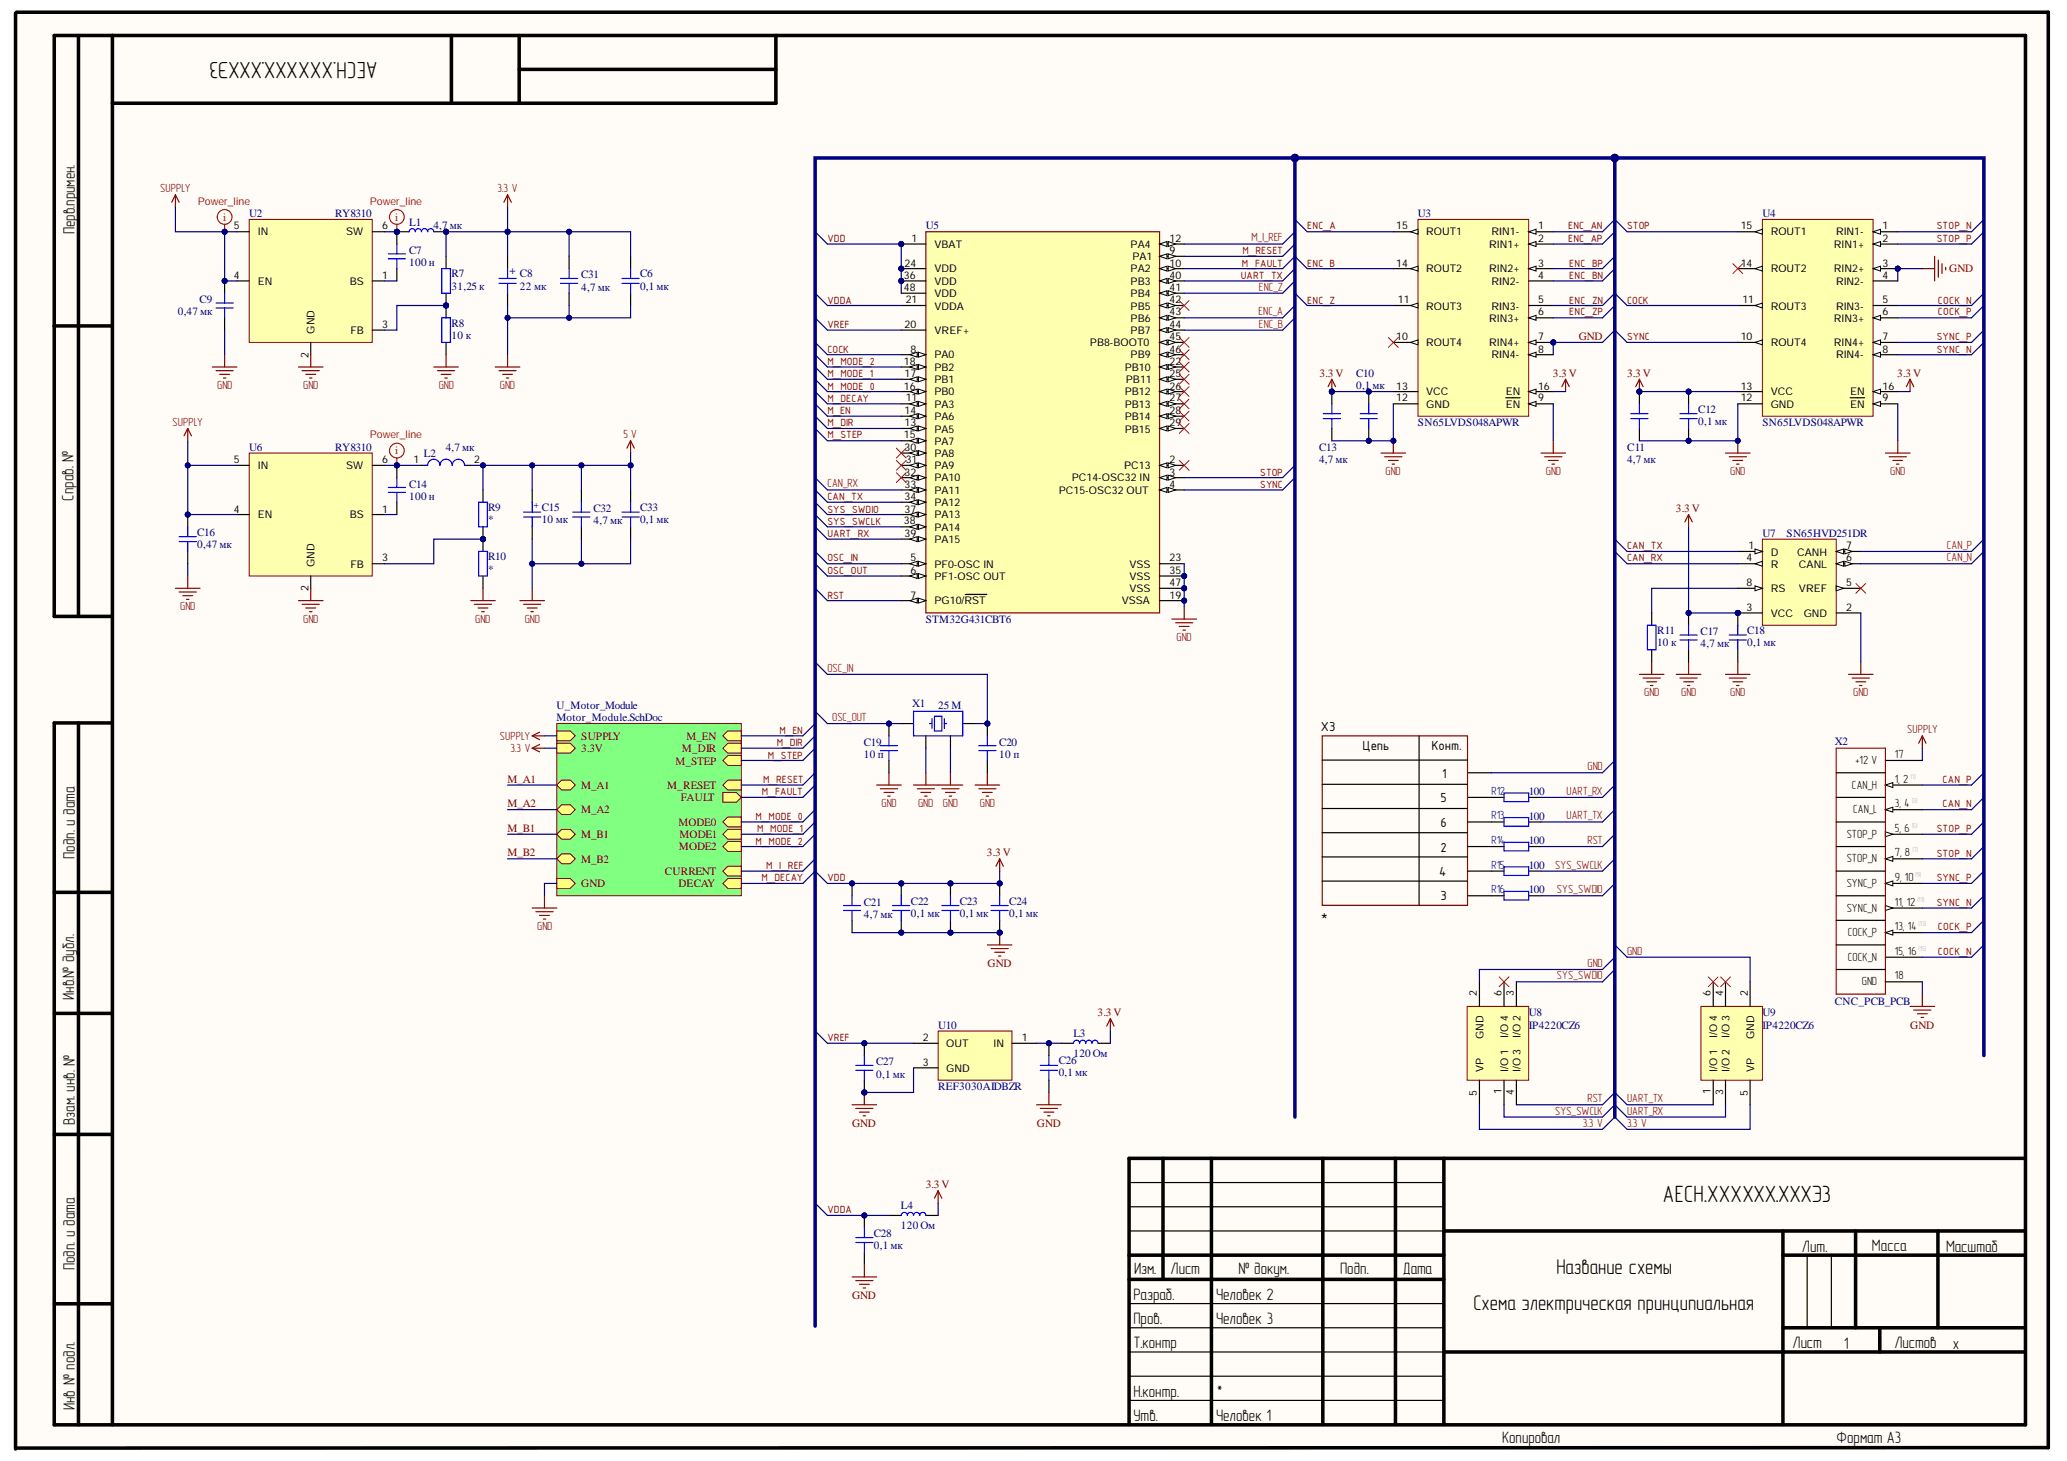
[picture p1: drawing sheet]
<svg xmlns="http://www.w3.org/2000/svg" width="297mm" height="210mm" viewBox="0 0 297 210" stroke-linecap="round" stroke-linejoin="round" font-family="sans-serif">
<defs><g id="words">
<g font-size="3.4">
<text x="54.2" y="9" transform="rotate(-180 54.2 9)">АЕСН.ХХХХХХ.ХХХЭ3</text>
<text x="239" y="172.7">АЕСН.ХХХХХХ.ХХХЭ3</text>
</g>
<g font-size="3">
<text x="223.7" y="183.1">Название схемы</text>
<text x="211.7" y="188.2">Схема электрическая принципиальная</text>
</g>
<g font-size="2.4">
<text x="10.7" y="33.6" transform="rotate(-90 10.7 33.6)">Перв.примен.</text>
<text x="10.6" y="72" transform="rotate(-90 10.6 72)">Справ. №</text>
<text x="10.7" y="123.4" transform="rotate(-90 10.7 123.4)">Подп. и дата</text>
<text x="10.7" y="143.7" transform="rotate(-90 10.7 143.7)">Инв.№ дубл.</text>
<text x="10.7" y="161.6" transform="rotate(-90 10.7 161.6)">Взам. инв. №</text>
<text x="258.9" y="179.9">Лит.</text>
<text x="269" y="179.8">Масса</text>
<text x="279.7" y="179.9">Масштаб</text>
<text x="10.7" y="182.5" transform="rotate(-90 10.7 182.5)">Подп. и дата</text>
<text x="163" y="183">Изм.</text>
<text x="168.2" y="183">Лист</text>
<text x="178" y="183">№ докум.</text>
<text x="192.6" y="183">Подп.</text>
<text x="201.6" y="183">Дата</text>
<text x="162.9" y="190.3">Пров.</text>
<text x="162.9" y="186.8">Разраб.</text>
<text x="174.7" y="186.8">Человек 2</text>
<text x="174.7" y="190.3">Человек 3</text>
<text x="162.9" y="193.7">Т.контр</text>
<text x="257.6" y="193.7">Лист</text>
<text x="265" y="193.8">1</text>
<text x="272.2" y="193.7">Листов</text>
<text x="280.6" y="193.8">x</text>
<text x="10.7" y="202.6" transform="rotate(-90 10.7 202.6)">Инв № подл.</text>
<text x="162.9" y="200.7">Н.контр.</text>
<text x="174.7" y="200.7">*</text>
<text x="162.9" y="204.1">Утв.</text>
<text x="174.7" y="204.1">Человек 1</text>
<text x="215.9" y="207.3">Копировал</text>
<text x="263.9" y="207.3">Формат А3</text>
</g>
<g font-size="2">
<text x="189.8" y="105">X3</text>
<text x="195.8" y="107.8">Цепь</text>
<text x="205.7" y="107.8">Конт.</text>
<text x="207.2" y="111.8">1</text>
<text x="207" y="115.3">5</text>
<text x="207" y="118.8">6</text>
<text x="206.8" y="125.9">4</text>
<text x="207" y="122.4">2</text>
<text x="207" y="129.4">3</text>
<text x="189.8" y="132.2">*</text>
</g>
<g font-size="1.7" fill="#800000">
<text x="23" y="27.6">SUPPLY</text>
<text x="71.5" y="27.6">3.3 V</text>
<text x="179.8" y="34.7">M_I_REF</text>
<text x="180.9" y="41.8">ENC_Z</text>
<text x="180.8" y="45.3">ENC_A</text>
<text x="180.9" y="47.1">ENC_B</text>
<text x="31.2" y="55.9">GND</text>
<text x="43.6" y="55.9">GND</text>
<text x="63" y="55.9">GND</text>
<text x="71.8" y="55.9">GND</text>
<text x="24.8" y="61.2">SUPPLY</text>
<text x="89.6" y="63">5 V</text>
<text x="118.9" y="70">CAN_RX</text>
<text x="199.1" y="68.2">GND</text>
<text x="222.1" y="68.2">GND</text>
<text x="248.6" y="68.2">GND</text>
<text x="271.6" y="68.2">GND</text>
<text x="279.8" y="78.9">CAN_P</text>
<text x="279.8" y="80.7">CAN_N</text>
<text x="25.9" y="87.7">GND</text>
<text x="43.6" y="89.5">GND</text>
<text x="68.3" y="89.5">GND</text>
<text x="75.4" y="89.5">GND</text>
<text x="169.1" y="92.1">GND</text>
<text x="118.9" y="96.6">OSC_IN</text>
<text x="236.3" y="100">GND</text>
<text x="241.6" y="100">GND</text>
<text x="248.6" y="100">GND</text>
<text x="266.3" y="100">GND</text>
<text x="71.8" y="106.3">SUPPLY</text>
<text x="73.4" y="108">3.3 V</text>
<text x="119.6" y="103.6">OSC_OUT</text>
<text x="274.1" y="105.4">SUPPLY</text>
<text x="228.1" y="110.7">GND</text>
<text x="126.7" y="115.9">GND</text>
<text x="131.9" y="115.9">GND</text>
<text x="135.5" y="115.9">GND</text>
<text x="140.8" y="115.9">GND</text>
<text x="225.1" y="114.2">UART_RX</text>
<text x="225.1" y="117.7">UART_TX</text>
<text x="223.5" y="124.8">SYS_SWCLK</text>
<text x="228.1" y="121.3">RST</text>
<text x="223.7" y="128.4">SYS_SWDIO</text>
<text x="77.2" y="133.6">GND</text>
<text x="233.8" y="137.2">GND</text>
<text x="223.7" y="140.7">SYS_SWDIO</text>
<text x="228.1" y="138.9">GND</text>
<text x="223.5" y="160.2">SYS_SWCLK</text>
<text x="227.5" y="161.9">3.3 V</text>
<text x="228.1" y="158.4">RST</text>
<text x="233.8" y="158.4">UART_TX</text>
<text x="233.8" y="160.2">UART_RX</text>
<text x="233.8" y="161.9">3.3 V</text>
</g>
<g font-size="1.7">
<text x="266.1" y="113.3">CAN_H</text>
<text x="266.6" y="109.8">+12 V</text>
<text x="272.3" y="108.9">17</text>
<text x="272.3" y="112.5">1, 2</text>
<text x="266.3" y="116.9">CAN_L</text>
<text x="272.3" y="119.5">5, 6</text>
<text x="272.3" y="115.9">3, 4</text>
<text x="265.4" y="123.9">STOP_N</text>
<text x="265.4" y="120.4">STOP_P</text>
<text x="272.3" y="123">7, 8</text>
<text x="265.4" y="131">SYNC_N</text>
<text x="265.4" y="127.4">SYNC_P</text>
<text x="272.3" y="130.1">11, 12</text>
<text x="272.3" y="126.6">9, 10</text>
<text x="265.5" y="134.5">COCK_P</text>
<text x="272.3" y="137.2">15, 16</text>
<text x="272.3" y="133.6">13, 14</text>
<text x="265.5" y="138.1">COCK_N</text>
<text x="267.6" y="141.5">GND</text>
<text x="272.3" y="140.7">18</text>
</g>
<g font-size="1.7" fill="#000080">
<text x="214.3" y="117.7">R13</text>
<text x="214.3" y="114.2">R12</text>
<text x="214.3" y="124.8">R15</text>
<text x="214.3" y="121.3">R14</text>
<text x="214.3" y="128.4">R16</text>
</g>
<g font-size="1.6" fill="#f00">
<text x="32.1" y="31.7">i</text>
<text x="56.8" y="31.7">i</text>
<text x="56.8" y="65.3">i</text>
</g>
<g font-size="1.6" fill="#000080">
<text x="35.8" y="31.2">U2</text>
<text x="48.2" y="31.2">RY8310</text>
<text x="58.8" y="32.5">L1</text>
<text x="62.3" y="33">4,7 мк</text>
<text x="133" y="33">U5</text>
<text x="203.8" y="31.2">U3</text>
<text x="253.3" y="31.2">U4</text>
<text x="58.8" y="36.5">C7</text>
<text x="58.8" y="38.2">100 н</text>
<text x="64.9" y="39.8">R7</text>
<text x="64.9" y="41.6">31,25 к</text>
<text x="73.3" y="38.6" transform="rotate(90 73.3 38.6)">+</text>
<text x="74.7" y="39.8">C8</text>
<text x="74.7" y="41.6">22 мк</text>
<text x="83.5" y="40">C31</text>
<text x="83.5" y="41.8">4,7 мк</text>
<text x="92" y="39.8">C6</text>
<text x="92" y="41.6">0,1 мк</text>
<text x="25.6" y="45.3">0,47 мк</text>
<text x="28.7" y="43.5">C9</text>
<text x="64.9" y="46.9">R8</text>
<text x="64.9" y="48.7">10 к</text>
<text x="194.9" y="54.2">C10</text>
<text x="194.9" y="55.9">0,1 мк</text>
<text x="244.1" y="59.3">C12</text>
<text x="35.8" y="64.8">U6</text>
<text x="48.2" y="64.8">RY8310</text>
<text x="60.9" y="65.6">L2</text>
<text x="64.1" y="64.8">4,7 мк</text>
<text x="189.6" y="64.8">C13</text>
<text x="203.8" y="61.2">SN65LVDS048APWR</text>
<text x="233.8" y="64.8">C11</text>
<text x="244.1" y="61">0,1 мк</text>
<text x="253.3" y="61.2">SN65LVDS048APWR</text>
<text x="58.8" y="70.1">C14</text>
<text x="58.8" y="71.8">100 н</text>
<text x="189.6" y="66.5">4,7 мк</text>
<text x="233.8" y="66.5">4,7 мк</text>
<text x="28.3" y="76.9">C16</text>
<text x="70.2" y="73.4">R9</text>
<text x="70.2" y="75.2">*</text>
<text x="77.9" y="73.4">C15</text>
<text x="77.9" y="75.2">10 мк</text>
<text x="85.3" y="73.6">C32</text>
<text x="85.3" y="75.3">4,7 мк</text>
<text x="92" y="73.4">C33</text>
<text x="92" y="75.2">0,1 мк</text>
<text x="253.3" y="77.1">U7</text>
<text x="256.7" y="77.1">SN65HVD251DR</text>
<text x="28.3" y="78.7">0,47 мк</text>
<text x="70.2" y="80.5">R10</text>
<text x="70.2" y="82.3">*</text>
<text x="133" y="89.5">STM32G431CBT6</text>
<text x="238.1" y="91.1">R11</text>
<text x="238.1" y="92.8">10 к</text>
<text x="244.4" y="91.2">C17</text>
<text x="244.4" y="93">4,7 мк</text>
<text x="251.1" y="91.1">C18</text>
<text x="251.1" y="92.8">0,1 мк</text>
<text x="80" y="101.9">U_Motor_Module</text>
<text x="131.1" y="101.6">X1</text>
<text x="134.8" y="101.9">25 M</text>
<text x="80" y="103.6">Motor_Module.SchDoc</text>
<text x="124.1" y="107.1">C19</text>
<text x="143.6" y="107.1">C20</text>
<text x="263.7" y="107">X2</text>
<text x="124.1" y="108.9">10 п</text>
<text x="143.6" y="108.9">10 п</text>
<text x="219.7" y="117.8">100</text>
<text x="219.7" y="114.2">100</text>
<text x="219.7" y="124.8">100</text>
<text x="219.7" y="121.3">100</text>
<text x="124.1" y="130.1">C21</text>
<text x="124.1" y="131.9">4,7 мк</text>
<text x="130.9" y="130">C22</text>
<text x="130.9" y="131.7">0,1 мк</text>
<text x="137.9" y="130">C23</text>
<text x="137.9" y="131.7">0,1 мк</text>
<text x="145" y="130">C24</text>
<text x="145" y="131.7">0,1 мк</text>
<text x="219.7" y="128.4">100</text>
<text x="134.8" y="147.8">U10</text>
<text x="154.3" y="149">L3</text>
<text x="219.7" y="146">U8</text>
<text x="219.7" y="147.8">IP4220CZ6</text>
<text x="253.3" y="146">U9</text>
<text x="253.3" y="147.8">IP4220CZ6</text>
<text x="263.7" y="144.4">CNC_PCB_PCB</text>
<text x="125.9" y="153">C27</text>
<text x="125.9" y="154.8">0,1 мк</text>
<text x="152.2" y="152.9">C26</text>
<text x="152.2" y="154.7">0,1 мк</text>
<text x="154.3" y="151.9">120 Ом</text>
<text x="134.8" y="156.6">REF3030AIDBZR</text>
<text x="129.5" y="173.8">L4</text>
<text x="125.6" y="177.7">C28</text>
<text x="125.6" y="179.4">0,1 мк</text>
<text x="129.5" y="176.6">120 Ом</text>
</g>
<g font-size="1.6" fill="#800000">
<text x="280.1" y="39.1">GND</text>
<text x="226.9" y="48.9">GND</text>
<text x="189.6" y="54.2">3.3 V</text>
<text x="223.2" y="54.2">3.3 V</text>
<text x="233.8" y="54.2">3.3 V</text>
<text x="272.7" y="54.2">3.3 V</text>
<text x="240.8" y="73.6">3.3 V</text>
<text x="83.5" y="106.3">SUPPLY</text>
<text x="98.7" y="106.3">M_EN</text>
<text x="72.9" y="112.5">M_A1</text>
<text x="83.5" y="113.3">M_A1</text>
<text x="83.5" y="108.1">3.3V</text>
<text x="95.9" y="113.3">M_RESET</text>
<text x="97.1" y="109.8">M_STEP</text>
<text x="98" y="108.1">M_DIR</text>
<text x="72.9" y="116">M_A2</text>
<text x="72.9" y="119.5">M_B1</text>
<text x="83.5" y="116.9">M_A2</text>
<text x="97.5" y="118.6">MODE0</text>
<text x="97.8" y="115.1">FAULT</text>
<text x="72.9" y="123">M_B2</text>
<text x="83.5" y="120.4">M_B1</text>
<text x="83.5" y="124">M_B2</text>
<text x="95.5" y="125.7">CURRENT</text>
<text x="97.6" y="122.2">MODE2</text>
<text x="97.7" y="120.4">MODE1</text>
<text x="141.8" y="123">3.3 V</text>
<text x="83.5" y="127.4">GND</text>
<text x="97.5" y="127.4">DECAY</text>
<text x="141.9" y="138.9">GND</text>
<text x="157.7" y="146">3.3 V</text>
<text x="274.5" y="147.8">GND</text>
<text x="122.4" y="161.9">GND</text>
<text x="149" y="161.9">GND</text>
<text x="133" y="170.7">3.3 V</text>
<text x="122.4" y="186.6">GND</text>
</g>
<g font-size="1.5" fill="#f00">
<text x="28.4" y="29.4">Power_line</text>
<text x="53.1" y="29.4">Power_line</text>
<text x="53.1" y="63">Power_line</text>
</g>
<g font-size="1.5">
<text x="33.6" y="33">5</text>
<text x="37.1" y="33.8">IN</text>
<text x="49.8" y="33.8">SW</text>
<text x="54.9" y="33">6</text>
<text x="131" y="34.7">1</text>
<text x="134.3" y="35.6">VBAT</text>
<text x="162.5" y="35.6">PA4</text>
<text x="168.1" y="34.7">12</text>
<text x="200.6" y="33">15</text>
<text x="205" y="33.8">ROUT1</text>
<text x="214" y="35.6">RIN1+</text>
<text x="214.3" y="33.8">RIN1-</text>
<text x="221" y="33">1</text>
<text x="221" y="34.7">2</text>
<text x="250.1" y="33">15</text>
<text x="254.5" y="33.8">ROUT1</text>
<text x="263.5" y="35.6">RIN1+</text>
<text x="263.9" y="33.8">RIN1-</text>
<text x="270.5" y="33">1</text>
<text x="270.5" y="34.7">2</text>
<text x="33.6" y="40.1">4</text>
<text x="37.1" y="40.9">EN</text>
<text x="50.3" y="40.9">BS</text>
<text x="54.9" y="40.1">1</text>
<text x="129.9" y="40.1">36</text>
<text x="129.9" y="41.8">48</text>
<text x="130" y="38.3">24</text>
<text x="134.3" y="39.1">VDD</text>
<text x="134.3" y="40.9">VDD</text>
<text x="162.5" y="39.1">PA2</text>
<text x="162.5" y="40.9">PB3</text>
<text x="162.7" y="37.4">PA1</text>
<text x="168.1" y="36.5">9</text>
<text x="168.1" y="38.3">10</text>
<text x="168.1" y="40.1">40</text>
<text x="168.1" y="41.8">41</text>
<text x="200.6" y="38.3">14</text>
<text x="205" y="39.1">ROUT2</text>
<text x="214" y="39.1">RIN2+</text>
<text x="214.3" y="40.9">RIN2-</text>
<text x="221" y="38.3">3</text>
<text x="221" y="40.1">4</text>
<text x="250.1" y="38.3">14</text>
<text x="254.5" y="39.1">ROUT2</text>
<text x="263.5" y="39.1">RIN2+</text>
<text x="263.9" y="40.9">RIN2-</text>
<text x="270.5" y="38.3">3</text>
<text x="270.5" y="40.1">4</text>
<text x="45.2" y="47.9" transform="rotate(-90 45.2 47.9)">GND</text>
<text x="54.9" y="47.1">3</text>
<text x="130" y="47.1">20</text>
<text x="130.1" y="43.5">21</text>
<text x="134.3" y="42.7">VDD</text>
<text x="134.3" y="44.5">VDDA</text>
<text x="162.5" y="42.7">PB4</text>
<text x="162.5" y="44.5">PB5</text>
<text x="162.5" y="46.2">PB6</text>
<text x="168.1" y="43.5">42</text>
<text x="168.1" y="45.3">43</text>
<text x="168.1" y="47.1">44</text>
<text x="200.9" y="43.5">11</text>
<text x="205" y="44.5">ROUT3</text>
<text x="214" y="46.2">RIN3+</text>
<text x="214.3" y="44.5">RIN3-</text>
<text x="221" y="43.5">5</text>
<text x="221" y="45.3">6</text>
<text x="250.4" y="43.5">11</text>
<text x="254.5" y="44.5">ROUT3</text>
<text x="263.5" y="46.2">RIN3+</text>
<text x="263.9" y="44.5">RIN3-</text>
<text x="270.5" y="43.5">5</text>
<text x="270.5" y="45.3">6</text>
<text x="44.3" y="51.4" transform="rotate(-90 44.3 51.4)">2</text>
<text x="50.4" y="48">FB</text>
<text x="129.9" y="52.4">18</text>
<text x="130.8" y="50.6">8</text>
<text x="134.3" y="51.5">PA0</text>
<text x="134.3" y="53.3">PB2</text>
<text x="134.3" y="48">VREF+</text>
<text x="156.6" y="49.7">PB8-BOOT0</text>
<text x="161.6" y="53.3">PB10</text>
<text x="162.5" y="48">PB7</text>
<text x="162.5" y="51.5">PB9</text>
<text x="168.1" y="48.9">45</text>
<text x="168.1" y="50.6">46</text>
<text x="168.1" y="52.4">22</text>
<text x="200.6" y="48.9">10</text>
<text x="205" y="49.7">ROUT4</text>
<text x="214" y="49.7">RIN4+</text>
<text x="214.3" y="51.5">RIN4-</text>
<text x="221" y="48.9">7</text>
<text x="221" y="50.6">8</text>
<text x="250.1" y="48.9">10</text>
<text x="254.5" y="49.7">ROUT4</text>
<text x="263.5" y="49.7">RIN4+</text>
<text x="263.9" y="51.5">RIN4-</text>
<text x="270.5" y="48.9">7</text>
<text x="270.5" y="50.6">8</text>
<text x="129.9" y="56">16</text>
<text x="130" y="54.2">17</text>
<text x="130" y="59.4">14</text>
<text x="130.1" y="57.7">11</text>
<text x="134.3" y="55">PB1</text>
<text x="134.3" y="56.8">PB0</text>
<text x="134.3" y="58.6">PA3</text>
<text x="161.6" y="56.8">PB12</text>
<text x="161.6" y="58.6">PB13</text>
<text x="161.8" y="55">PB11</text>
<text x="168.1" y="54.2">25</text>
<text x="168.1" y="56">26</text>
<text x="168.1" y="57.7">27</text>
<text x="168.1" y="59.4">28</text>
<text x="200.6" y="57.7">12</text>
<text x="200.6" y="56">13</text>
<text x="205" y="58.6">GND</text>
<text x="205" y="56.8">VCC</text>
<text x="216.4" y="58.6">EN</text>
<text x="216.4" y="56.8">EN</text>
<text x="221" y="57.7">9</text>
<text x="221" y="56">16</text>
<text x="250.1" y="57.7">12</text>
<text x="250.1" y="56">13</text>
<text x="254.5" y="58.6">GND</text>
<text x="254.5" y="56.8">VCC</text>
<text x="265.9" y="58.6">EN</text>
<text x="265.9" y="56.8">EN</text>
<text x="270.5" y="57.7">9</text>
<text x="270.5" y="56">16</text>
<text x="129.9" y="63">15</text>
<text x="130" y="61.2">13</text>
<text x="130" y="64.8">30</text>
<text x="134.3" y="60.4">PA6</text>
<text x="134.3" y="62.1">PA5</text>
<text x="134.3" y="63.9">PA7</text>
<text x="134.3" y="65.7">PA8</text>
<text x="161.6" y="60.4">PB14</text>
<text x="161.6" y="62.1">PB15</text>
<text x="168.1" y="61.2">29</text>
<text x="33.6" y="66.5">5</text>
<text x="37.1" y="67.4">IN</text>
<text x="49.8" y="67.4">SW</text>
<text x="54.9" y="66.5">6</text>
<text x="59.4" y="66.5">1</text>
<text x="68.1" y="66.5">2</text>
<text x="130" y="68.3">32</text>
<text x="130" y="70.1">33</text>
<text x="130" y="71.9">34</text>
<text x="130.1" y="66.5">31</text>
<text x="134.3" y="67.4">PA9</text>
<text x="134.3" y="69.2">PA10</text>
<text x="134.3" y="70.9">PA11</text>
<text x="152.2" y="70.9">PC15-OSC32 OUT</text>
<text x="154" y="69.2">PC14-OSC32 IN</text>
<text x="161.5" y="67.4">PC13</text>
<text x="168.1" y="66.5">2</text>
<text x="168.1" y="68.3">3</text>
<text x="168.1" y="70.1">4</text>
<text x="33.6" y="73.6">4</text>
<text x="37.1" y="74.5">EN</text>
<text x="50.3" y="74.5">BS</text>
<text x="54.9" y="73.6">1</text>
<text x="129.9" y="75.3">38</text>
<text x="130" y="73.6">37</text>
<text x="130" y="77.1">39</text>
<text x="134.3" y="72.7">PA12</text>
<text x="134.3" y="74.5">PA13</text>
<text x="134.3" y="76.3">PA14</text>
<text x="45.2" y="81.5" transform="rotate(-90 45.2 81.5)">GND</text>
<text x="50.4" y="81.6">FB</text>
<text x="54.9" y="80.7">3</text>
<text x="130.8" y="80.7">5</text>
<text x="130.8" y="82.4">6</text>
<text x="134.3" y="78">PA15</text>
<text x="134.3" y="81.6">PF0-OSC IN</text>
<text x="134.3" y="83.3">PF1-OSC OUT</text>
<text x="162.3" y="81.6">VSS</text>
<text x="162.3" y="83.3">VSS</text>
<text x="168.1" y="80.7">23</text>
<text x="168.1" y="82.4">35</text>
<text x="251" y="80.7">4</text>
<text x="251.2" y="78.9">1</text>
<text x="254.5" y="79.8">D</text>
<text x="254.5" y="81.6">R</text>
<text x="258.3" y="79.8">CANH</text>
<text x="258.5" y="81.6">CANL</text>
<text x="265.3" y="80.7">6</text>
<text x="265.3" y="78.9">7</text>
<text x="44.3" y="85" transform="rotate(-90 44.3 85)">2</text>
<text x="130.8" y="86">7</text>
<text x="134.3" y="86.8">PG10/RST</text>
<text x="161.2" y="86.8">VSSA</text>
<text x="162.3" y="85.1">VSS</text>
<text x="168.1" y="86">19</text>
<text x="168.1" y="84.2">47</text>
<text x="251" y="87.8">3</text>
<text x="251" y="84.2">8</text>
<text x="254.5" y="88.6">VCC</text>
<text x="254.5" y="85.1">RS</text>
<text x="258.5" y="85.1">VREF</text>
<text x="259.2" y="88.6">GND</text>
<text x="265.3" y="87.8">2</text>
<text x="265.3" y="84.2">5</text>
<text x="212.2" y="143.2" transform="rotate(-90 212.2 143.2)">2</text>
<text x="215.8" y="143.2" transform="rotate(-90 215.8 143.2)">6</text>
<text x="217.6" y="143.2" transform="rotate(-90 217.6 143.2)">3</text>
<text x="245.8" y="143.2" transform="rotate(-90 245.8 143.2)">6</text>
<text x="247.6" y="143.2" transform="rotate(-90 247.6 143.2)">4</text>
<text x="251.2" y="143.2" transform="rotate(-90 251.2 143.2)">2</text>
<text x="132.6" y="149.6">2</text>
<text x="146.8" y="149.6">1</text>
<text x="213.2" y="149.2" transform="rotate(-90 213.2 149.2)">GND</text>
<text x="216.7" y="149.1" transform="rotate(-90 216.7 149.1)">I/O 4</text>
<text x="218.5" y="149.1" transform="rotate(-90 218.5 149.1)">I/O 2</text>
<text x="246.8" y="149.1" transform="rotate(-90 246.8 149.1)">I/O 4</text>
<text x="248.5" y="149.2" transform="rotate(-90 248.5 149.2)">I/O 3</text>
<text x="252.1" y="149.2" transform="rotate(-90 252.1 149.2)">GND</text>
<text x="132.6" y="153.1">3</text>
<text x="136" y="150.4">OUT</text>
<text x="136" y="154">GND</text>
<text x="142.8" y="150.4">IN</text>
<text x="213.2" y="154" transform="rotate(-90 213.2 154)">VP</text>
<text x="216.7" y="154" transform="rotate(-90 216.7 154)">I/O 1</text>
<text x="218.5" y="154" transform="rotate(-90 218.5 154)">I/O 3</text>
<text x="246.8" y="154" transform="rotate(-90 246.8 154)">I/O 1</text>
<text x="248.5" y="154" transform="rotate(-90 248.5 154)">I/O 2</text>
<text x="252.1" y="154" transform="rotate(-90 252.1 154)">VP</text>
<text x="212.2" y="157.4" transform="rotate(-90 212.2 157.4)">5</text>
<text x="215.8" y="157.2" transform="rotate(-90 215.8 157.2)">1</text>
<text x="217.6" y="157.4" transform="rotate(-90 217.6 157.4)">4</text>
<text x="245.8" y="157.2" transform="rotate(-90 245.8 157.2)">1</text>
<text x="247.6" y="157.4" transform="rotate(-90 247.6 157.4)">3</text>
<text x="251.2" y="157.4" transform="rotate(-90 251.2 157.4)">5</text>
</g>
<g font-size="1.4" fill="#800000">
<text x="118.9" y="34.7">VDD</text>
<text x="187.9" y="33">ENC_A</text>
<text x="225.4" y="33">ENC_AN</text>
<text x="225.4" y="34.7">ENC_AP</text>
<text x="233.8" y="33">STOP</text>
<text x="278.3" y="33">STOP_N</text>
<text x="278.3" y="34.7">STOP_P</text>
<text x="178.3" y="40.1">UART_TX</text>
<text x="178.5" y="38.3">M_FAULT</text>
<text x="178.6" y="36.5">M_RESET</text>
<text x="187.9" y="38.3">ENC_B</text>
<text x="225.5" y="40.1">ENC_BN</text>
<text x="225.5" y="38.3">ENC_BP</text>
<text x="118.9" y="43.6">VDDA</text>
<text x="118.9" y="47.1">VREF</text>
<text x="187.9" y="43.6">ENC_Z</text>
<text x="225.5" y="43.6">ENC_ZN</text>
<text x="225.5" y="45.3">ENC_ZP</text>
<text x="233.8" y="43.6">COCK</text>
<text x="278.5" y="43.6">COCK_N</text>
<text x="278.5" y="45.3">COCK_P</text>
<text x="118.9" y="52.4">M_MODE_2</text>
<text x="118.9" y="50.6">COCK</text>
<text x="233.8" y="48.9">SYNC</text>
<text x="278.3" y="48.9">SYNC_P</text>
<text x="278.3" y="50.6">SYNC_N</text>
<text x="118.9" y="59.5">M_EN</text>
<text x="118.9" y="57.7">M_DECAY</text>
<text x="118.9" y="56">M_MODE_0</text>
<text x="118.9" y="54.2">M_MODE_1</text>
<text x="118.9" y="61.2">M_DIR</text>
<text x="118.9" y="63">M_STEP</text>
<text x="118.9" y="71.9">CAN_TX</text>
<text x="181.1" y="70.1">SYNC</text>
<text x="181.1" y="68.3">STOP</text>
<text x="118.9" y="73.6">SYS_SWDIO</text>
<text x="118.9" y="75.4">SYS_SWCLK</text>
<text x="118.9" y="77.1">UART_RX</text>
<text x="118.9" y="80.7">OSC_IN</text>
<text x="118.9" y="82.4">OSC_OUT</text>
<text x="233.8" y="78.9">CAN_TX</text>
<text x="233.8" y="80.7">CAN_RX</text>
<text x="118.9" y="86">RST</text>
<text x="111.6" y="107.2">M_DIR</text>
<text x="112" y="105.4">M_EN</text>
<text x="109.7" y="112.5">M_RESET</text>
<text x="110.3" y="109">M_STEP</text>
<text x="279.2" y="112.5">CAN_P</text>
<text x="108.6" y="117.8">M_MODE_0</text>
<text x="108.8" y="119.6">M_MODE_1</text>
<text x="109.5" y="114.2">M_FAULT</text>
<text x="278.3" y="119.6">STOP_P</text>
<text x="279.2" y="116">CAN_N</text>
<text x="108.6" y="121.3">M_MODE_2</text>
<text x="110.1" y="124.9">M_I_REF</text>
<text x="278.3" y="123.1">STOP_N</text>
<text x="109.4" y="126.6">M_DECAY</text>
<text x="118.9" y="126.6">VDD</text>
<text x="278.3" y="126.6">SYNC_P</text>
<text x="278.3" y="130.1">SYNC_N</text>
<text x="278.5" y="133.7">COCK_P</text>
<text x="278.5" y="137.2">COCK_N</text>
<text x="118.9" y="149.6">VREF</text>
<text x="118.9" y="174.3">VDDA</text>
</g>
<text font-size="1.3" fill="#000080" x="76.8" y="72.3" transform="rotate(90 76.8 72.3)">+</text>
</g></defs>
<g fill="#fffcf8">
<path d="M2.2 1.6h292.4v206.6h-292.4z" fill-rule="evenodd"/>
<path d="M2.2 1.6h292.4v206.6h-292.4z" fill-rule="evenodd"/>
</g>
<g fill="none" stroke="#000" stroke-width=".51">
<path d="M2.2 1.9v206.3M2.4 1.8h291.9v206.2h-291.9M11.3 5.1v83.5M16.2 5.1v199.6M64.9 5.1v9.7M74.6 5.1v9.7M74.6 10h36.9M111.5 5.1v9.7h-95.4M7.8 46.8h8.3M16.1 88.6h-8.3v-83.5h283.3v199.6h-283.3v-100.8h8.3M11.3 103.9v100.8M7.8 128.2h8.3"/>
<path d="M7.8 145.6h8.3M7.8 163h8.3M167.1 166.4v17.4M174.1 166.4v38.3M190.1 166.4v38.3M200.5 166.4v38.3M207.5 166.4v38.3M207.5 176.9h83.5M256.2 176.9v27.8M266.7 176.9v13.9M278.5 176.9v13.9M291 166.4h-128.7v38.3"/>
<path d="M7.8 187.3h8.4M162.3 183.8h45.2M162.3 180.3h45.2M207.5 194.2h83.5M256.2 190.8h34.8M256.2 180.3h34.8M270.1 190.8v3.4"/>
</g>
<path d="M162.3 176.9h45.2M162.3 173.4h45.2M162.3 169.9h45.2M162.3 197.7h45.2M162.3 194.2h45.2M162.3 190.8h45.2M162.3 187.3h45.2M259.7 180.3v10.5M263.2 180.3v10.5M162.3 201.2h45.2" fill="none" stroke="#000" stroke-width=".17"/>
<circle cx="129.5" cy="35.1" r=".35" fill="#000080"/>
<circle cx="129.5" cy="35.1" r=".35" fill="none" stroke="#000080" stroke-width=".14"/>
<circle cx="129.5" cy="38.6" r=".35" fill="#000080"/>
<circle cx="129.5" cy="38.6" r=".35" fill="none" stroke="#000080" stroke-width=".14"/>
<circle cx="129.5" cy="40.4" r=".35" fill="#000080"/>
<circle cx="129.5" cy="40.4" r=".35" fill="none" stroke="#000080" stroke-width=".14"/>
<circle cx="170.2" cy="86.3" r=".35" fill="#000080"/>
<circle cx="170.2" cy="86.3" r=".35" fill="none" stroke="#000080" stroke-width=".14"/>
<circle cx="170.2" cy="82.8" r=".35" fill="#000080"/>
<circle cx="170.2" cy="82.8" r=".35" fill="none" stroke="#000080" stroke-width=".14"/>
<circle cx="170.2" cy="84.5" r=".35" fill="#000080"/>
<circle cx="170.2" cy="84.5" r=".35" fill="none" stroke="#000080" stroke-width=".14"/>
<path d="M133 33.3h33.6v54.8h-33.6z" fill-rule="evenodd" fill="#ffffb0"/>
<path d="M133 33.3h33.6v54.8h-33.6z" fill="none" stroke="#800000" stroke-width=".17"/>
<path d="M129.5 51h3.5" fill="none" stroke="#000" stroke-width=".17"/>
<path d="M132 50.6l1 .4-1 .3z" fill="#f8fcff"/>
<path d="M132 50.6l1 .4-1 .3z" fill="none" stroke="#000" stroke-width=".14"/>
<path d="M130.8 51l1-.4v.7z" fill="#f8fcff"/>
<path d="M130.8 51l1-.4v.7z" fill="none" stroke="#000" stroke-width=".14"/>
<path d="M129.5 52.7h3.5" fill="none" stroke="#000" stroke-width=".17"/>
<path d="M132 52.4l1 .3-1 .4z" fill="#f8fcff"/>
<path d="M132 52.4l1 .3-1 .4z" fill="none" stroke="#000" stroke-width=".14"/>
<path d="M130.8 52.7l1-.3v.7z" fill="#f8fcff"/>
<path d="M130.8 52.7l1-.3v.7z" fill="none" stroke="#000" stroke-width=".14"/>
<path d="M129.5 54.5h3.5" fill="none" stroke="#000" stroke-width=".17"/>
<path d="M132 54.1l1 .4-1 .3z" fill="#f8fcff"/>
<path d="M132 54.1l1 .4-1 .3z" fill="none" stroke="#000" stroke-width=".14"/>
<path d="M130.8 54.5l1-.4v.7z" fill="#f8fcff"/>
<path d="M130.8 54.5l1-.4v.7z" fill="none" stroke="#000" stroke-width=".14"/>
<path d="M129.5 56.3h3.5" fill="none" stroke="#000" stroke-width=".17"/>
<path d="M132 55.9l1 .4-1 .3z" fill="#f8fcff"/>
<path d="M132 55.9l1 .4-1 .3z" fill="none" stroke="#000" stroke-width=".14"/>
<path d="M130.8 56.3l1-.4v.7z" fill="#f8fcff"/>
<path d="M130.8 56.3l1-.4v.7z" fill="none" stroke="#000" stroke-width=".14"/>
<path d="M129.5 58h3.5" fill="none" stroke="#000" stroke-width=".17"/>
<path d="M132 57.7l1 .3-1 .4z" fill="#f8fcff"/>
<path d="M132 57.7l1 .3-1 .4z" fill="none" stroke="#000" stroke-width=".14"/>
<path d="M130.8 58l1-.3v.7z" fill="#f8fcff"/>
<path d="M130.8 58l1-.3v.7z" fill="none" stroke="#000" stroke-width=".14"/>
<path d="M129.5 59.8h3.5" fill="none" stroke="#000" stroke-width=".17"/>
<path d="M132 59.4l1 .4-1 .3z" fill="#f8fcff"/>
<path d="M132 59.4l1 .4-1 .3z" fill="none" stroke="#000" stroke-width=".14"/>
<path d="M130.8 59.8l1-.4v.7z" fill="#f8fcff"/>
<path d="M130.8 59.8l1-.4v.7z" fill="none" stroke="#000" stroke-width=".14"/>
<path d="M129.5 61.6h3.5" fill="none" stroke="#000" stroke-width=".17"/>
<path d="M132 61.2l1 .4-1 .3z" fill="#f8fcff"/>
<path d="M132 61.2l1 .4-1 .3z" fill="none" stroke="#000" stroke-width=".14"/>
<path d="M130.8 61.6l1-.4v.7z" fill="#f8fcff"/>
<path d="M130.8 61.6l1-.4v.7z" fill="none" stroke="#000" stroke-width=".14"/>
<path d="M129.5 63.3h3.5" fill="none" stroke="#000" stroke-width=".17"/>
<path d="M132 63l1 .3-1 .4z" fill="#f8fcff"/>
<path d="M132 63l1 .3-1 .4z" fill="none" stroke="#000" stroke-width=".14"/>
<path d="M130.8 63.3l1-.3v.7z" fill="#f8fcff"/>
<path d="M130.8 63.3l1-.3v.7z" fill="none" stroke="#000" stroke-width=".14"/>
<path d="M129.5 65.1h3.5" fill="none" stroke="#000" stroke-width=".17"/>
<path d="M132 64.7l1 .4-1 .3z" fill="#f8fcff"/>
<path d="M132 64.7l1 .4-1 .3z" fill="none" stroke="#000" stroke-width=".14"/>
<path d="M130.8 65.1l1-.4v.7z" fill="#f8fcff"/>
<path d="M130.8 65.1l1-.4v.7z" fill="none" stroke="#000" stroke-width=".14"/>
<path d="M129.5 66.9h3.5" fill="none" stroke="#000" stroke-width=".17"/>
<path d="M132 66.5l1 .4-1 .3z" fill="#f8fcff"/>
<path d="M132 66.5l1 .4-1 .3z" fill="none" stroke="#000" stroke-width=".14"/>
<path d="M130.8 66.9l1-.4v.7z" fill="#f8fcff"/>
<path d="M130.8 66.9l1-.4v.7z" fill="none" stroke="#000" stroke-width=".14"/>
<path d="M129.5 68.6h3.5" fill="none" stroke="#000" stroke-width=".17"/>
<path d="M132 68.3l1 .3-1 .4z" fill="#f8fcff"/>
<path d="M132 68.3l1 .3-1 .4z" fill="none" stroke="#000" stroke-width=".14"/>
<path d="M130.8 68.6l1-.3v.7z" fill="#f8fcff"/>
<path d="M130.8 68.6l1-.3v.7z" fill="none" stroke="#000" stroke-width=".14"/>
<path d="M129.5 70.4h3.5" fill="none" stroke="#000" stroke-width=".17"/>
<path d="M132 70l1 .4-1 .3z" fill="#f8fcff"/>
<path d="M132 70l1 .4-1 .3z" fill="none" stroke="#000" stroke-width=".14"/>
<path d="M130.8 70.4l1-.4v.7z" fill="#f8fcff"/>
<path d="M130.8 70.4l1-.4v.7z" fill="none" stroke="#000" stroke-width=".14"/>
<path d="M129.5 72.2h3.5" fill="none" stroke="#000" stroke-width=".17"/>
<path d="M132 71.8l1 .4-1 .3z" fill="#f8fcff"/>
<path d="M132 71.8l1 .4-1 .3z" fill="none" stroke="#000" stroke-width=".14"/>
<path d="M130.8 72.2l1-.4v.7z" fill="#f8fcff"/>
<path d="M130.8 72.2l1-.4v.7z" fill="none" stroke="#000" stroke-width=".14"/>
<path d="M129.5 73.9h3.5" fill="none" stroke="#000" stroke-width=".17"/>
<path d="M132 73.6l1 .3-1 .4z" fill="#f8fcff"/>
<path d="M132 73.6l1 .3-1 .4z" fill="none" stroke="#000" stroke-width=".14"/>
<path d="M130.8 73.9l1-.3v.7z" fill="#f8fcff"/>
<path d="M130.8 73.9l1-.3v.7z" fill="none" stroke="#000" stroke-width=".14"/>
<path d="M129.5 75.7h3.5" fill="none" stroke="#000" stroke-width=".17"/>
<path d="M132 75.3l1 .4-1 .3z" fill="#f8fcff"/>
<path d="M132 75.3l1 .4-1 .3z" fill="none" stroke="#000" stroke-width=".14"/>
<path d="M130.8 75.7l1-.4v.7z" fill="#f8fcff"/>
<path d="M130.8 75.7l1-.4v.7z" fill="none" stroke="#000" stroke-width=".14"/>
<path d="M129.5 77.5h3.5" fill="none" stroke="#000" stroke-width=".17"/>
<path d="M132 77.1l1 .4-1 .3z" fill="#f8fcff"/>
<path d="M132 77.1l1 .4-1 .3z" fill="none" stroke="#000" stroke-width=".14"/>
<path d="M130.8 77.5l1-.4v.7z" fill="#f8fcff"/>
<path d="M130.8 77.5l1-.4v.7z" fill="none" stroke="#000" stroke-width=".14"/>
<path d="M129.5 86.3h3.5" fill="none" stroke="#000" stroke-width=".17"/>
<path d="M132 85.9l1 .4-1 .3z" fill="#f8fcff"/>
<path d="M132 85.9l1 .4-1 .3z" fill="none" stroke="#000" stroke-width=".14"/>
<path d="M130.8 86.3l1-.4v.7z" fill="#f8fcff"/>
<path d="M130.8 86.3l1-.4v.7z" fill="none" stroke="#000" stroke-width=".14"/>
<path d="M129.5 35.1h3.5M138.7 85.4h3.1" fill="none" stroke="#000" stroke-width=".17"/>
<circle cx="129.5" cy="35.1" r=".35" fill="#000080"/>
<circle cx="129.5" cy="35.1" r=".35" fill="none" stroke="#000080" stroke-width=".14"/>
<path d="M129.5 38.6h3.5" fill="none" stroke="#000" stroke-width=".17"/>
<circle cx="129.5" cy="38.6" r=".35" fill="#000080"/>
<circle cx="129.5" cy="38.6" r=".35" fill="none" stroke="#000080" stroke-width=".14"/>
<path d="M129.5 40.4h3.5" fill="none" stroke="#000" stroke-width=".17"/>
<circle cx="129.5" cy="40.4" r=".35" fill="#000080"/>
<circle cx="129.5" cy="40.4" r=".35" fill="none" stroke="#000080" stroke-width=".14"/>
<path d="M129.5 42.1h3.5M129.5 43.9h3.5M129.5 47.4h3.5M166.6 86.3h3.6" fill="none" stroke="#000" stroke-width=".17"/>
<circle cx="170.2" cy="86.3" r=".35" fill="#000080"/>
<circle cx="170.2" cy="86.3" r=".35" fill="none" stroke="#000080" stroke-width=".14"/>
<path d="M166.6 35.1h3.6" fill="none" stroke="#000" stroke-width=".17"/>
<path d="M166.6 35.1l1.1-.4v.7z" fill="#f8fcff"/>
<path d="M166.6 35.1l1.1-.4v.7z" fill="none" stroke="#000" stroke-width=".14"/>
<path d="M167.9 34.7l1 .4-1 .3z" fill="#f8fcff"/>
<path d="M167.9 34.7l1 .4-1 .3z" fill="none" stroke="#000" stroke-width=".14"/>
<path d="M166.6 36.8h3.6" fill="none" stroke="#000" stroke-width=".17"/>
<path d="M166.6 36.8l1.1-.3v.7z" fill="#f8fcff"/>
<path d="M166.6 36.8l1.1-.3v.7z" fill="none" stroke="#000" stroke-width=".14"/>
<path d="M167.9 36.5l1 .3-1 .4z" fill="#f8fcff"/>
<path d="M167.9 36.5l1 .3-1 .4z" fill="none" stroke="#000" stroke-width=".14"/>
<path d="M166.6 38.6h3.6" fill="none" stroke="#000" stroke-width=".17"/>
<path d="M166.6 38.6l1.1-.4v.7z" fill="#f8fcff"/>
<path d="M166.6 38.6l1.1-.4v.7z" fill="none" stroke="#000" stroke-width=".14"/>
<path d="M167.9 38.2l1 .4-1 .3z" fill="#f8fcff"/>
<path d="M167.9 38.2l1 .4-1 .3z" fill="none" stroke="#000" stroke-width=".14"/>
<path d="M166.6 40.4h3.6" fill="none" stroke="#000" stroke-width=".17"/>
<path d="M166.6 40.4l1.1-.4v.7z" fill="#f8fcff"/>
<path d="M166.6 40.4l1.1-.4v.7z" fill="none" stroke="#000" stroke-width=".14"/>
<path d="M167.9 40l1 .4-1 .3z" fill="#f8fcff"/>
<path d="M167.9 40l1 .4-1 .3z" fill="none" stroke="#000" stroke-width=".14"/>
<path d="M166.6 42.1h3.6" fill="none" stroke="#000" stroke-width=".17"/>
<path d="M166.6 42.1l1.1-.3v.7z" fill="#f8fcff"/>
<path d="M166.6 42.1l1.1-.3v.7z" fill="none" stroke="#000" stroke-width=".14"/>
<path d="M167.9 41.8l1 .3-1 .4z" fill="#f8fcff"/>
<path d="M167.9 41.8l1 .3-1 .4z" fill="none" stroke="#000" stroke-width=".14"/>
<path d="M166.6 43.9h3.6" fill="none" stroke="#000" stroke-width=".17"/>
<path d="M166.6 43.9l1.1-.4v.7z" fill="#f8fcff"/>
<path d="M166.6 43.9l1.1-.4v.7z" fill="none" stroke="#000" stroke-width=".14"/>
<path d="M167.9 43.5l1 .4-1 .3z" fill="#f8fcff"/>
<path d="M167.9 43.5l1 .4-1 .3z" fill="none" stroke="#000" stroke-width=".14"/>
<path d="M166.6 45.7h3.6" fill="none" stroke="#000" stroke-width=".17"/>
<path d="M166.6 45.7l1.1-.4v.7z" fill="#f8fcff"/>
<path d="M166.6 45.7l1.1-.4v.7z" fill="none" stroke="#000" stroke-width=".14"/>
<path d="M167.9 45.3l1 .4-1 .3z" fill="#f8fcff"/>
<path d="M167.9 45.3l1 .4-1 .3z" fill="none" stroke="#000" stroke-width=".14"/>
<path d="M166.6 47.4h3.6" fill="none" stroke="#000" stroke-width=".17"/>
<path d="M166.6 47.4l1.1-.3v.7z" fill="#f8fcff"/>
<path d="M166.6 47.4l1.1-.3v.7z" fill="none" stroke="#000" stroke-width=".14"/>
<path d="M167.9 47.1l1 .3-1 .4z" fill="#f8fcff"/>
<path d="M167.9 47.1l1 .3-1 .4z" fill="none" stroke="#000" stroke-width=".14"/>
<path d="M166.6 49.2h3.6" fill="none" stroke="#000" stroke-width=".17"/>
<path d="M166.6 49.2l1.1-.4v.7z" fill="#f8fcff"/>
<path d="M166.6 49.2l1.1-.4v.7z" fill="none" stroke="#000" stroke-width=".14"/>
<path d="M167.9 48.8l1 .4-1 .3z" fill="#f8fcff"/>
<path d="M167.9 48.8l1 .4-1 .3z" fill="none" stroke="#000" stroke-width=".14"/>
<path d="M166.6 51h3.6" fill="none" stroke="#000" stroke-width=".17"/>
<path d="M166.6 51l1.1-.4v.7z" fill="#f8fcff"/>
<path d="M166.6 51l1.1-.4v.7z" fill="none" stroke="#000" stroke-width=".14"/>
<path d="M167.9 50.6l1 .4-1 .3z" fill="#f8fcff"/>
<path d="M167.9 50.6l1 .4-1 .3z" fill="none" stroke="#000" stroke-width=".14"/>
<path d="M166.6 52.7h3.6" fill="none" stroke="#000" stroke-width=".17"/>
<path d="M166.6 52.7l1.1-.3v.7z" fill="#f8fcff"/>
<path d="M166.6 52.7l1.1-.3v.7z" fill="none" stroke="#000" stroke-width=".14"/>
<path d="M167.9 52.4l1 .3-1 .4z" fill="#f8fcff"/>
<path d="M167.9 52.4l1 .3-1 .4z" fill="none" stroke="#000" stroke-width=".14"/>
<path d="M166.6 54.5h3.6" fill="none" stroke="#000" stroke-width=".17"/>
<path d="M166.6 54.5l1.1-.4v.7z" fill="#f8fcff"/>
<path d="M166.6 54.5l1.1-.4v.7z" fill="none" stroke="#000" stroke-width=".14"/>
<path d="M167.9 54.1l1 .4-1 .3z" fill="#f8fcff"/>
<path d="M167.9 54.1l1 .4-1 .3z" fill="none" stroke="#000" stroke-width=".14"/>
<path d="M166.6 56.3h3.6" fill="none" stroke="#000" stroke-width=".17"/>
<path d="M166.6 56.3l1.1-.4v.7z" fill="#f8fcff"/>
<path d="M166.6 56.3l1.1-.4v.7z" fill="none" stroke="#000" stroke-width=".14"/>
<path d="M167.9 55.9l1 .4-1 .3z" fill="#f8fcff"/>
<path d="M167.9 55.9l1 .4-1 .3z" fill="none" stroke="#000" stroke-width=".14"/>
<path d="M166.6 58h3.6" fill="none" stroke="#000" stroke-width=".17"/>
<path d="M166.6 58l1.1-.3v.7z" fill="#f8fcff"/>
<path d="M166.6 58l1.1-.3v.7z" fill="none" stroke="#000" stroke-width=".14"/>
<path d="M167.9 57.7l1 .3-1 .4z" fill="#f8fcff"/>
<path d="M167.9 57.7l1 .3-1 .4z" fill="none" stroke="#000" stroke-width=".14"/>
<path d="M166.6 59.8h3.6" fill="none" stroke="#000" stroke-width=".17"/>
<path d="M166.6 59.8l1.1-.4v.7z" fill="#f8fcff"/>
<path d="M166.6 59.8l1.1-.4v.7z" fill="none" stroke="#000" stroke-width=".14"/>
<path d="M167.9 59.4l1 .4-1 .3z" fill="#f8fcff"/>
<path d="M167.9 59.4l1 .4-1 .3z" fill="none" stroke="#000" stroke-width=".14"/>
<path d="M166.6 61.6h3.6" fill="none" stroke="#000" stroke-width=".17"/>
<path d="M166.6 61.6l1.1-.4v.7z" fill="#f8fcff"/>
<path d="M166.6 61.6l1.1-.4v.7z" fill="none" stroke="#000" stroke-width=".14"/>
<path d="M167.9 61.2l1 .4-1 .3z" fill="#f8fcff"/>
<path d="M167.9 61.2l1 .4-1 .3z" fill="none" stroke="#000" stroke-width=".14"/>
<path d="M166.6 66.9h3.6" fill="none" stroke="#000" stroke-width=".17"/>
<path d="M166.6 66.9l1.1-.4v.7z" fill="#f8fcff"/>
<path d="M166.6 66.9l1.1-.4v.7z" fill="none" stroke="#000" stroke-width=".14"/>
<path d="M167.9 66.5l1 .4-1 .3z" fill="#f8fcff"/>
<path d="M167.9 66.5l1 .4-1 .3z" fill="none" stroke="#000" stroke-width=".14"/>
<path d="M166.6 68.6h3.6" fill="none" stroke="#000" stroke-width=".17"/>
<path d="M166.6 68.6l1.1-.3v.7z" fill="#f8fcff"/>
<path d="M166.6 68.6l1.1-.3v.7z" fill="none" stroke="#000" stroke-width=".14"/>
<path d="M167.9 68.3l1 .3-1 .4z" fill="#f8fcff"/>
<path d="M167.9 68.3l1 .3-1 .4z" fill="none" stroke="#000" stroke-width=".14"/>
<path d="M166.6 70.4h3.6" fill="none" stroke="#000" stroke-width=".17"/>
<path d="M166.6 70.4l1.1-.4v.7z" fill="#f8fcff"/>
<path d="M166.6 70.4l1.1-.4v.7z" fill="none" stroke="#000" stroke-width=".14"/>
<path d="M167.9 70l1 .4-1 .3z" fill="#f8fcff"/>
<path d="M167.9 70l1 .4-1 .3z" fill="none" stroke="#000" stroke-width=".14"/>
<path d="M129.5 81h3.5" fill="none" stroke="#000" stroke-width=".17"/>
<path d="M132 80.6l1 .4-1 .3z" fill="#f8fcff"/>
<path d="M132 80.6l1 .4-1 .3z" fill="none" stroke="#000" stroke-width=".14"/>
<path d="M130.8 81l1-.4v.7z" fill="#f8fcff"/>
<path d="M130.8 81l1-.4v.7z" fill="none" stroke="#000" stroke-width=".14"/>
<path d="M129.5 82.8h3.5" fill="none" stroke="#000" stroke-width=".17"/>
<path d="M132 82.4l1 .4-1 .3z" fill="#f8fcff"/>
<path d="M132 82.4l1 .4-1 .3z" fill="none" stroke="#000" stroke-width=".14"/>
<path d="M130.8 82.8l1-.4v.7z" fill="#f8fcff"/>
<path d="M130.8 82.8l1-.4v.7z" fill="none" stroke="#000" stroke-width=".14"/>
<path d="M166.6 81h3.6M166.6 82.8h3.6" fill="none" stroke="#000" stroke-width=".17"/>
<circle cx="170.2" cy="82.8" r=".35" fill="#000080"/>
<circle cx="170.2" cy="82.8" r=".35" fill="none" stroke="#000080" stroke-width=".14"/>
<path d="M166.6 84.5h3.6" fill="none" stroke="#000" stroke-width=".17"/>
<circle cx="170.2" cy="84.5" r=".35" fill="#000080"/>
<circle cx="170.2" cy="84.5" r=".35" fill="none" stroke="#000080" stroke-width=".14"/>
<path d="M117.1 33.3l1.8 1.8M117.1 42.1l1.8 1.8M117.1 45.7l1.8 1.7M117.1 79.2l1.8 1.8M117.1 81l1.8 1.8" fill="none" stroke="#000080" stroke-width=".17"/>
<g fill="none" stroke="#800000" stroke-width=".17">
<path d="M168.4 88.9h3.5M168.9 89.5h2.5M169.5 90h1.4M170 90.5h.4M170.2 87.2v1.7M126 112.8h3.5M126.5 113.3h2.5M127 113.8h1.5M127.6 114.4h.3M127.7 111v1.8M140.1 112.8h3.6M140.7 113.3h2.4"/>
<path d="M141.2 113.8h1.4M141.7 114.4h.4M141.9 111v1.8"/>
</g>
<circle cx="127.7" cy="104" r=".35" fill="#000080"/>
<circle cx="127.7" cy="104" r=".35" fill="none" stroke="#000080" stroke-width=".14"/>
<path d="M127.7 104v1.7" fill="none" stroke="#000" stroke-width=".17"/>
<circle cx="127.7" cy="104" r=".35" fill="#000080"/>
<circle cx="127.7" cy="104" r=".35" fill="none" stroke="#000080" stroke-width=".14"/>
<path d="M127.7 109.3v1.7" fill="none" stroke="#000" stroke-width=".17"/>
<path d="M126.5 107.1h2.5M126.5 107.8h2.5M127.7 105.7v1.4M127.7 107.8v1.5" fill="none" stroke="#00f" stroke-width=".17"/>
<circle cx="141.9" cy="104" r=".35" fill="#000080"/>
<circle cx="141.9" cy="104" r=".35" fill="none" stroke="#000080" stroke-width=".14"/>
<path d="M141.9 104v1.7" fill="none" stroke="#000" stroke-width=".17"/>
<circle cx="141.9" cy="104" r=".35" fill="#000080"/>
<circle cx="141.9" cy="104" r=".35" fill="none" stroke="#000080" stroke-width=".14"/>
<path d="M129.5 104h1.8M133 105.7v1.8M136.6 105.7v1.8M138.4 104h1.7M141.9 109.3v1.7" fill="none" stroke="#000" stroke-width=".17"/>
<path d="M131.3 102.2h7.1v3.5h-7.1zM133.6 104h.3M133.9 103.2v1.5M134.3 102.9h1v2.1h-1zM135.7 103.2v1.5M135.7 104h.4M140.7 107.1h2.4M140.7 107.8h2.4M141.9 105.7v1.4M141.9 107.8v1.5" fill="none" stroke="#00f" stroke-width=".17"/>
<path d="M131.3 112.8h7.1M131.8 113.3h2.5M132.3 113.8h1.5M132.9 114.4h.3M133 111v1.8M135.3 113.3h2.5M135.9 113.8h1.4M136.4 114.4h.4M136.6 111v1.8" fill="none" stroke="#800000" stroke-width=".17"/>
<path d="M117.1 95.1l1.8 1.8M117.1 102.2l1.8 1.8" fill="none" stroke="#000080" stroke-width=".17"/>
<circle cx="150.7" cy="149.9" r=".35" fill="#000080"/>
<circle cx="150.7" cy="149.9" r=".35" fill="none" stroke="#000080" stroke-width=".14"/>
<path d="M150.7 149.9v1.8" fill="none" stroke="#000" stroke-width=".17"/>
<circle cx="150.7" cy="149.9" r=".35" fill="#000080"/>
<circle cx="150.7" cy="149.9" r=".35" fill="none" stroke="#000080" stroke-width=".14"/>
<path d="M150.7 155.2v1.8" fill="none" stroke="#000" stroke-width=".17"/>
<path d="M149.5 153.1h2.5M149.5 153.8h2.5M150.7 151.7v1.4M150.7 153.8v1.4" fill="none" stroke="#00f" stroke-width=".17"/>
<path d="M149 158.7h3.5M149.5 159.2h2.5M150 159.8h1.4M150.7 157v1.7M159.6 146.4l-.6 1M159.6 146.4l.5 1M159.6 146.4v1.7M150.5 160.3h.4" fill="none" stroke="#800000" stroke-width=".17"/>
<circle cx="129.5" cy="126.9" r=".35" fill="#000080"/>
<circle cx="129.5" cy="126.9" r=".35" fill="none" stroke="#000080" stroke-width=".14"/>
<circle cx="129.5" cy="134" r=".35" fill="#000080"/>
<circle cx="129.5" cy="134" r=".35" fill="none" stroke="#000080" stroke-width=".14"/>
<path d="M129.5 126.9v1.8" fill="none" stroke="#000" stroke-width=".17"/>
<circle cx="129.5" cy="126.9" r=".35" fill="#000080"/>
<circle cx="129.5" cy="126.9" r=".35" fill="none" stroke="#000080" stroke-width=".14"/>
<path d="M129.5 132.2v1.8" fill="none" stroke="#000" stroke-width=".17"/>
<circle cx="129.5" cy="134" r=".35" fill="#000080"/>
<circle cx="129.5" cy="134" r=".35" fill="none" stroke="#000080" stroke-width=".14"/>
<path d="M128.3 130.1h2.5M128.3 130.8h2.5M129.5 128.7v1.4M129.5 130.8v1.4" fill="none" stroke="#00f" stroke-width=".17"/>
<circle cx="136.6" cy="126.9" r=".35" fill="#000080"/>
<circle cx="136.6" cy="126.9" r=".35" fill="none" stroke="#000080" stroke-width=".14"/>
<circle cx="136.6" cy="134" r=".35" fill="#000080"/>
<circle cx="136.6" cy="134" r=".35" fill="none" stroke="#000080" stroke-width=".14"/>
<path d="M136.6 126.9v1.8" fill="none" stroke="#000" stroke-width=".17"/>
<circle cx="136.6" cy="126.9" r=".35" fill="#000080"/>
<circle cx="136.6" cy="126.9" r=".35" fill="none" stroke="#000080" stroke-width=".14"/>
<path d="M136.6 132.2v1.8" fill="none" stroke="#000" stroke-width=".17"/>
<circle cx="136.6" cy="134" r=".35" fill="#000080"/>
<circle cx="136.6" cy="134" r=".35" fill="none" stroke="#000080" stroke-width=".14"/>
<path d="M135.3 130.1h2.5M135.3 130.8h2.5M136.6 128.7v1.4M136.6 130.8v1.4" fill="none" stroke="#00f" stroke-width=".17"/>
<circle cx="143.7" cy="126.9" r=".35" fill="#000080"/>
<circle cx="143.7" cy="126.9" r=".35" fill="none" stroke="#000080" stroke-width=".14"/>
<circle cx="143.7" cy="134" r=".35" fill="#000080"/>
<circle cx="143.7" cy="134" r=".35" fill="none" stroke="#000080" stroke-width=".14"/>
<path d="M143.7 126.9v1.8" fill="none" stroke="#000" stroke-width=".17"/>
<circle cx="143.7" cy="126.9" r=".35" fill="#000080"/>
<circle cx="143.7" cy="126.9" r=".35" fill="none" stroke="#000080" stroke-width=".14"/>
<path d="M143.7 132.2v1.8" fill="none" stroke="#000" stroke-width=".17"/>
<circle cx="143.7" cy="134" r=".35" fill="#000080"/>
<circle cx="143.7" cy="134" r=".35" fill="none" stroke="#000080" stroke-width=".14"/>
<path d="M142.4 130.1h2.5M142.4 130.8h2.5M143.7 128.7v1.4M143.7 130.8v1.4" fill="none" stroke="#00f" stroke-width=".17"/>
<path d="M141.9 135.8h3.5M142.4 136.3h2.5M142.9 136.8h1.5M143.5 137.3h.3M143.7 123.4l-.6 1.1M143.7 123.4l.5 1.1M143.7 123.4v1.8M143.7 134v1.8" fill="none" stroke="#800000" stroke-width=".17"/>
<circle cx="143.7" cy="134" r=".35" fill="#000080"/>
<circle cx="143.7" cy="134" r=".35" fill="none" stroke="#000080" stroke-width=".14"/>
<path d="M80 104h26.5v24.7h-26.5z" fill-rule="evenodd" fill="#80ff80"/>
<path d="M80 104h26.5v24.7h-26.5z" fill="none" stroke="#800000" stroke-width=".14"/>
<path d="M80 112.8l.7-.7h1.3l.7 .7-.7 .7h-1.3z" fill-rule="evenodd" fill="#ffff80"/>
<path d="M80 112.8l.7-.7h1.3l.7 .7-.7 .7h-1.3z" fill="none" stroke="#800000" stroke-width=".14"/>
<path d="M80 116.3l.7-.7h1.3l.7 .7-.7 .7h-1.3z" fill-rule="evenodd" fill="#ffff80"/>
<path d="M80 116.3l.7-.7h1.3l.7 .7-.7 .7h-1.3z" fill="none" stroke="#800000" stroke-width=".14"/>
<path d="M80 119.9l.7-.7h1.3l.7 .7-.7 .7h-1.3z" fill-rule="evenodd" fill="#ffff80"/>
<path d="M80 119.9l.7-.7h1.3l.7 .7-.7 .7h-1.3z" fill="none" stroke="#800000" stroke-width=".14"/>
<path d="M80 123.4l.7-.7h1.3l.7 .7-.7 .7h-1.3z" fill-rule="evenodd" fill="#ffff80"/>
<path d="M80 123.4l.7-.7h1.3l.7 .7-.7 .7h-1.3z" fill="none" stroke="#800000" stroke-width=".14"/>
<path d="M103.9 105.7l.7-.7h1.9v1.4h-1.9z" fill-rule="evenodd" fill="#ffff80"/>
<path d="M103.9 105.7l.7-.7h1.9v1.4h-1.9z" fill="none" stroke="#800000" stroke-width=".14"/>
<path d="M103.9 109.3l.7-.8h1.9v1.5h-1.9z" fill-rule="evenodd" fill="#ffff80"/>
<path d="M103.9 109.3l.7-.8h1.9v1.5h-1.9z" fill="none" stroke="#800000" stroke-width=".14"/>
<path d="M103.9 107.5l.7-.7h1.9v1.4h-1.9z" fill-rule="evenodd" fill="#ffff80"/>
<path d="M103.9 107.5l.7-.7h1.9v1.4h-1.9z" fill="none" stroke="#800000" stroke-width=".14"/>
<path d="M80 105h2l.7 .7-.7 .7h-2z" fill-rule="evenodd" fill="#ffff80"/>
<path d="M80 105h2l.7 .7-.7 .7h-2z" fill="none" stroke="#800000" stroke-width=".14"/>
<path d="M80 126.2h2l.7 .7-.7 .7h-2z" fill-rule="evenodd" fill="#ffff80"/>
<path d="M80 126.2h2l.7 .7-.7 .7h-2z" fill="none" stroke="#800000" stroke-width=".14"/>
<path d="M103.9 112.8l.7-.7h1.9v1.4h-1.9z" fill-rule="evenodd" fill="#ffff80"/>
<path d="M103.9 112.8l.7-.7h1.9v1.4h-1.9z" fill="none" stroke="#800000" stroke-width=".14"/>
<path d="M103.9 113.8h1.9l.7 .8-.7 .7h-1.9z" fill-rule="evenodd" fill="#ffff80"/>
<path d="M103.9 113.8h1.9l.7 .8-.7 .7h-1.9z" fill="none" stroke="#800000" stroke-width=".14"/>
<path d="M103.9 118.1l.7-.7h1.9v1.4h-1.9z" fill-rule="evenodd" fill="#ffff80"/>
<path d="M103.9 118.1l.7-.7h1.9v1.4h-1.9z" fill="none" stroke="#800000" stroke-width=".14"/>
<path d="M103.9 119.9l.7-.7h1.9v1.4h-1.9z" fill-rule="evenodd" fill="#ffff80"/>
<path d="M103.9 119.9l.7-.7h1.9v1.4h-1.9z" fill="none" stroke="#800000" stroke-width=".14"/>
<path d="M103.9 121.6l.7-.7h1.9v1.4h-1.9z" fill-rule="evenodd" fill="#ffff80"/>
<path d="M103.9 121.6l.7-.7h1.9v1.4h-1.9z" fill="none" stroke="#800000" stroke-width=".14"/>
<path d="M103.9 125.2l.7-.7h1.9v1.4h-1.9z" fill-rule="evenodd" fill="#ffff80"/>
<path d="M103.9 125.2l.7-.7h1.9v1.4h-1.9z" fill="none" stroke="#800000" stroke-width=".14"/>
<path d="M80 106.8h2l.7 .7-.7 .7h-2z" fill-rule="evenodd" fill="#ffff80"/>
<path d="M80 106.8h2l.7 .7-.7 .7h-2z" fill="none" stroke="#800000" stroke-width=".14"/>
<path d="M103.9 126.9l.7-.7h1.9v1.4h-1.9z" fill-rule="evenodd" fill="#ffff80"/>
<path d="M103.9 126.9l.7-.7h1.9v1.4h-1.9z" fill="none" stroke="#800000" stroke-width=".14"/>
<path d="M117.1 148.1l1.8 1.8" fill="none" stroke="#000080" stroke-width=".17"/>
<circle cx="124.2" cy="174.6" r=".35" fill="#000080"/>
<circle cx="124.2" cy="174.6" r=".35" fill="none" stroke="#000080" stroke-width=".14"/>
<path d="M124.2 174.6v1.8" fill="none" stroke="#000" stroke-width=".17"/>
<circle cx="124.2" cy="174.6" r=".35" fill="#000080"/>
<circle cx="124.2" cy="174.6" r=".35" fill="none" stroke="#000080" stroke-width=".14"/>
<path d="M124.2 179.9v1.8" fill="none" stroke="#000" stroke-width=".17"/>
<path d="M123 177.8h2.5M123 178.5h2.5M124.2 176.4v1.4M124.2 178.5v1.4" fill="none" stroke="#00f" stroke-width=".17"/>
<path d="M134.8 171.1l-.5 1M134.8 171.1l.5 1M134.8 171.1v1.8M122.4 183.5h3.6M123 184h2.5M123.5 184.5h1.4M124 185h.4M124.2 181.7v1.8" fill="none" stroke="#800000" stroke-width=".17"/>
<path d="M117.1 72.2l1.8 1.7M117.1 73.9l1.8 1.8M117.1 68.6l1.8 1.8M117.1 70.4l1.8 1.8M117.1 84.5l1.8 1.8M117.1 125.2l1.8 1.7M117.1 172.9l1.8 1.7" fill="none" stroke="#000080" stroke-width=".17"/>
<path d="M35.8 31.5h17.7v17.7h-17.7z" fill-rule="evenodd" fill="#ffffb0"/>
<path d="M35.8 31.5h17.7v17.7h-17.7z" fill="none" stroke="#800000" stroke-width=".14"/>
<path d="M34.1 33.3h1.7M53.5 33.3h1.8M34.1 40.4h1.7M44.7 49.2v1.8M53.5 40.4h1.8M53.5 47.4h1.8" fill="none" stroke="#000" stroke-width=".17"/>
<circle cx="64.1" cy="43.9" r=".35" fill="#000080"/>
<circle cx="64.1" cy="43.9" r=".35" fill="none" stroke="#000080" stroke-width=".14"/>
<path d="M64.1 43.9v1.8" fill="none" stroke="#000" stroke-width=".17"/>
<circle cx="64.1" cy="43.9" r=".35" fill="#000080"/>
<circle cx="64.1" cy="43.9" r=".35" fill="none" stroke="#000080" stroke-width=".14"/>
<path d="M64.1 49.2v1.8" fill="none" stroke="#000" stroke-width=".17"/>
<path d="M63.5 45.7h1.2v3.5h-1.2z" fill="none" stroke="#00f" stroke-width=".17"/>
<circle cx="57" cy="33.3" r=".35" fill="#000080"/>
<circle cx="57" cy="33.3" r=".35" fill="none" stroke="#000080" stroke-width=".14"/>
<path d="M57 33.3v1.8M57 38.6v1.8" fill="none" stroke="#000" stroke-width=".17"/>
<circle cx="57" cy="33.3" r=".35" fill="#000080"/>
<circle cx="57" cy="33.3" r=".35" fill="none" stroke="#000080" stroke-width=".14"/>
<path d="M55.8 37.2h2.5M55.8 36.5h2.5M57 35.1v1.4M57 37.2v1.4" fill="none" stroke="#00f" stroke-width=".17"/>
<circle cx="64.1" cy="43.9" r=".35" fill="#000080"/>
<circle cx="64.1" cy="43.9" r=".35" fill="none" stroke="#000080" stroke-width=".14"/>
<path d="M64.1 36.8v1.8M64.1 42.1v1.8" fill="none" stroke="#000" stroke-width=".17"/>
<circle cx="64.1" cy="43.9" r=".35" fill="#000080"/>
<circle cx="64.1" cy="43.9" r=".35" fill="none" stroke="#000080" stroke-width=".14"/>
<path d="M63.5 38.6h1.2v3.5h-1.2zM72.9 38.6v1.4M71.7 40h2.5M71.7 40.7h2.5M72.9 40.7v1.4" fill="none" stroke="#00f" stroke-width=".17"/>
<g fill="none" stroke="#800000" stroke-width=".17">
<path d="M25.2 28l-.5 1.1M25.2 28l.5 1.1M25.2 28v1.8M72.9 28v1.8M72.9 28l-.5 1.1M72.9 28l.6 1.1M42.9 52.7h3.5M43.4 53.3h2.5M43.9 53.8h1.5M44.5 54.3h.3M44.7 51v1.7M62.3 52.7h3.6"/>
<path d="M62.9 53.3h2.4M63.4 53.8h1.4M63.9 54.3h.4M64.1 51v1.7M71.2 52.7h3.5M71.7 53.3h2.5M72.2 53.8h1.4M72.8 54.3h.3M72.9 51v1.7"/>
</g>
<path d="M72.9 36.8v1.8M72.9 42.1v1.8" fill="none" stroke="#000" stroke-width=".17"/>
<g fill="none" stroke="#f00" stroke-width=".17">
<path d="M57 32.2v1.1"/>
<circle cx="57" cy="31.2" r="1.06"/>
</g>
<circle cx="57" cy="33.3" r=".35" fill="#000080"/>
<circle cx="57" cy="33.3" r=".35" fill="none" stroke="#000080" stroke-width=".14"/>
<path d="M35.8 65.1h17.7v17.7h-17.7z" fill-rule="evenodd" fill="#ffffb0"/>
<path d="M35.8 65.1h17.7v17.7h-17.7z" fill="none" stroke="#800000" stroke-width=".14"/>
<path d="M34.1 73.9h1.7M34.1 66.9h1.7M53.5 73.9h1.8M53.5 66.9h1.8M44.7 82.8v1.7M53.5 81h1.8" fill="none" stroke="#000" stroke-width=".17"/>
<circle cx="69.4" cy="77.5" r=".35" fill="#000080"/>
<circle cx="69.4" cy="77.5" r=".35" fill="none" stroke="#000080" stroke-width=".14"/>
<path d="M69.4 77.5v1.7" fill="none" stroke="#000" stroke-width=".17"/>
<circle cx="69.4" cy="77.5" r=".35" fill="#000080"/>
<circle cx="69.4" cy="77.5" r=".35" fill="none" stroke="#000080" stroke-width=".14"/>
<path d="M69.4 82.8v1.7" fill="none" stroke="#000" stroke-width=".17"/>
<path d="M68.8 79.2h1.2v3.6h-1.2z" fill="none" stroke="#00f" stroke-width=".17"/>
<circle cx="57" cy="66.9" r=".35" fill="#000080"/>
<circle cx="57" cy="66.9" r=".35" fill="none" stroke="#000080" stroke-width=".14"/>
<path d="M57 66.9v1.7M57 72.2v1.7" fill="none" stroke="#000" stroke-width=".17"/>
<circle cx="57" cy="66.9" r=".35" fill="#000080"/>
<circle cx="57" cy="66.9" r=".35" fill="none" stroke="#000080" stroke-width=".14"/>
<path d="M55.8 70.7h2.5M55.8 70h2.5M57 68.6v1.4M57 70.7v1.5" fill="none" stroke="#00f" stroke-width=".17"/>
<circle cx="69.4" cy="77.5" r=".35" fill="#000080"/>
<circle cx="69.4" cy="77.5" r=".35" fill="none" stroke="#000080" stroke-width=".14"/>
<path d="M69.4 70.4v1.8M69.4 75.7v1.8" fill="none" stroke="#000" stroke-width=".17"/>
<circle cx="69.4" cy="77.5" r=".35" fill="#000080"/>
<circle cx="69.4" cy="77.5" r=".35" fill="none" stroke="#000080" stroke-width=".14"/>
<path d="M68.8 72.2h1.2v3.5h-1.2z" fill="none" stroke="#00f" stroke-width=".17"/>
<g fill="none" stroke="#800000" stroke-width=".17">
<path d="M27 61.6l-.6 1M27 61.6l.5 1M27 61.6v1.7M90.6 63.3l-.5 1.1M90.6 63.3l.5 1.1M90.6 63.3v1.8M42.9 86.3h3.5M43.4 86.8h2.5M43.9 87.4h1.5M44.5 87.9h.3M44.7 84.5v1.8M67.6 86.3h3.6"/>
<path d="M68.2 86.8h2.4M68.7 87.4h1.4M69.2 87.9h.4M69.4 84.5v1.8M74.7 86.3h3.5M75.2 86.8h2.5M75.8 87.4h1.4M76.3 87.9h.4M76.5 84.5v1.8"/>
</g>
<g fill="none" stroke="#f00" stroke-width=".17">
<path d="M57 65.8v1.1"/>
<circle cx="57" cy="64.7" r="1.06"/>
</g>
<circle cx="57" cy="66.9" r=".35" fill="#000080"/>
<circle cx="57" cy="66.9" r=".35" fill="none" stroke="#000080" stroke-width=".14"/>
<circle cx="249.7" cy="88.1" r=".35" fill="#000080"/>
<circle cx="249.7" cy="88.1" r=".35" fill="none" stroke="#000080" stroke-width=".14"/>
<path d="M253.3 77.5h10.6v12.3h-10.6z" fill-rule="evenodd" fill="#ffffb0"/>
<path d="M253.3 77.5h10.6v12.3h-10.6z" fill="none" stroke="#800000" stroke-width=".14"/>
<path d="M249.7 79.2h3.6" fill="none" stroke="#000" stroke-width=".17"/>
<path d="M252.2 78.9l1.1 .3-1.1 .4z" fill="#f8fcff"/>
<path d="M252.2 78.9l1.1 .3-1.1 .4z" fill="none" stroke="#000" stroke-width=".14"/>
<path d="M249.7 88.1h3.6M263.9 88.1h3.5" fill="none" stroke="#000" stroke-width=".17"/>
<circle cx="249.7" cy="88.1" r=".35" fill="#000080"/>
<circle cx="249.7" cy="88.1" r=".35" fill="none" stroke="#000080" stroke-width=".14"/>
<path d="M249.7 81h3.6" fill="none" stroke="#000" stroke-width=".17"/>
<path d="M252.2 81l1.1-.4v.8z" fill="#f8fcff"/>
<path d="M252.2 81l1.1-.4v.8z" fill="none" stroke="#000" stroke-width=".14"/>
<path d="M263.9 84.5h3.5" fill="none" stroke="#000" stroke-width=".17"/>
<path d="M263.9 84.2l1 .3-1 .4z" fill="#f8fcff"/>
<path d="M263.9 84.2l1 .3-1 .4z" fill="none" stroke="#000" stroke-width=".14"/>
<path d="M263.9 81h3.5" fill="none" stroke="#000" stroke-width=".17"/>
<path d="M263.9 81l1-.4v.8z" fill="#f8fcff"/>
<path d="M263.9 81l1-.4v.8z" fill="none" stroke="#000" stroke-width=".14"/>
<path d="M265.1 80.6l1.1 .4-1.1 .4z" fill="#f8fcff"/>
<path d="M265.1 80.6l1.1 .4-1.1 .4z" fill="none" stroke="#000" stroke-width=".14"/>
<path d="M263.9 79.2h3.5" fill="none" stroke="#000" stroke-width=".17"/>
<path d="M263.9 79.2l1-.3v.7z" fill="#f8fcff"/>
<path d="M263.9 79.2l1-.3v.7z" fill="none" stroke="#000" stroke-width=".14"/>
<path d="M265.1 78.9l1.1 .3-1.1 .4z" fill="#f8fcff"/>
<path d="M265.1 78.9l1.1 .3-1.1 .4z" fill="none" stroke="#000" stroke-width=".14"/>
<path d="M249.7 84.5h3.6" fill="none" stroke="#000" stroke-width=".17"/>
<path d="M252.2 84.2l1.1 .3-1.1 .4z" fill="#f8fcff"/>
<path d="M252.2 84.2l1.1 .3-1.1 .4z" fill="none" stroke="#000" stroke-width=".14"/>
<g fill="none" stroke="#800000" stroke-width=".17">
<path d="M242.7 73.9l-.6 1.1M242.7 73.9l.5 1.1M242.7 73.9v1.8M235.6 96.9h3.5M236.1 97.4h2.5M236.6 98h1.5M237.2 98.5h.3M237.4 95.1v1.8M265.6 96.9h3.6M266.2 97.4h2.4M266.7 98h1.4M267.2 98.5h.4"/>
<path d="M267.4 95.1v1.8"/>
</g>
<path d="M237.4 88.1v1.7M237.4 93.4v1.7" fill="none" stroke="#000" stroke-width=".17"/>
<path d="M236.7 89.8h1.3v3.6h-1.3z" fill="none" stroke="#00f" stroke-width=".17"/>
<circle cx="249.7" cy="88.1" r=".35" fill="#000080"/>
<circle cx="249.7" cy="88.1" r=".35" fill="none" stroke="#000080" stroke-width=".14"/>
<path d="M249.7 88.1v1.7" fill="none" stroke="#000" stroke-width=".17"/>
<circle cx="249.7" cy="88.1" r=".35" fill="#000080"/>
<circle cx="249.7" cy="88.1" r=".35" fill="none" stroke="#000080" stroke-width=".14"/>
<path d="M249.7 93.4v1.7" fill="none" stroke="#000" stroke-width=".17"/>
<path d="M248.5 91.2h2.5M248.5 91.9h2.5M249.7 89.8v1.4M249.7 91.9v1.5" fill="none" stroke="#00f" stroke-width=".17"/>
<g fill="none" stroke="#800000" stroke-width=".17">
<path d="M248 65.1h3.5M248.5 65.6h2.5M249 66.2h1.4M249.6 66.7h.3M249.7 63.3v1.8M240.9 96.9h3.5M241.4 97.4h2.5M242 98h1.4M242.5 98.5h.3M242.7 95.1v1.8M248 96.9h3.5M248.5 97.4h2.5"/>
<path d="M249 98h1.4M249.6 98.5h.3M249.7 95.1v1.8M76.5 105.7l1 .6M76.5 105.7h1.7M76.5 107.5l1 .5M76.5 107.5h1.7M77.5 105.2l-1 .5M77.5 107l-1 .5M76.5 130.5h3.5M77 131h2.5M77.5 131.5h1.5"/>
<path d="M78.1 132h.3M78.2 128.7v1.8"/>
</g>
<path d="M117.1 104l-1.7 1.7M117.1 105.7l-1.7 1.8M117.1 107.5l-1.7 1.8M117.1 111l-1.7 1.8M117.1 112.8l-1.7 1.8M117.1 116.3l-1.7 1.8M117.1 118.1l-1.7 1.8M117.1 119.9l-1.7 1.7M117.1 123.4l-1.7 1.8" fill="none" stroke="#000080" stroke-width=".17"/>
<circle cx="249.7" cy="63.3" r=".35" fill="#000080"/>
<circle cx="249.7" cy="63.3" r=".35" fill="none" stroke="#000080" stroke-width=".14"/>
<path d="M232.1 31.5l1.7 1.8M285.1 31.5l-1.8 1.8M285.1 33.3l-1.8 1.8M232.1 77.5l1.7 1.7M232.1 79.2l1.7 1.8M285.1 77.5l-1.8 1.7M285.1 79.2l-1.8 1.8" fill="none" stroke="#000080" stroke-width=".17"/>
<path d="M270.9 65.1h3.6M271.5 65.6h2.5M272 66.2h1.4M272.5 66.7h.4M272.7 63.3v1.8" fill="none" stroke="#800000" stroke-width=".17"/>
<circle cx="272.7" cy="38.6" r=".35" fill="#000080"/>
<circle cx="272.7" cy="38.6" r=".35" fill="none" stroke="#000080" stroke-width=".14"/>
<path d="M253.3 31.5h15.9v28.3h-15.9z" fill-rule="evenodd" fill="#ffffb0"/>
<path d="M253.3 31.5h15.9v28.3h-15.9z" fill="none" stroke="#800000" stroke-width=".14"/>
<path d="M269.2 33.3h3.5" fill="none" stroke="#000" stroke-width=".17"/>
<path d="M269.2 33.3l1-.4v.7z" fill="#f8fcff"/>
<path d="M269.2 33.3l1-.4v.7z" fill="none" stroke="#000" stroke-width=".14"/>
<path d="M269.2 35.1h3.5" fill="none" stroke="#000" stroke-width=".17"/>
<path d="M269.2 35.1l1-.4v.7z" fill="#f8fcff"/>
<path d="M269.2 35.1l1-.4v.7z" fill="none" stroke="#000" stroke-width=".14"/>
<path d="M269.2 38.6h3.5" fill="none" stroke="#000" stroke-width=".17"/>
<path d="M269.2 38.6l1-.4v.7z" fill="#f8fcff"/>
<path d="M269.2 38.6l1-.4v.7z" fill="none" stroke="#000" stroke-width=".14"/>
<circle cx="272.7" cy="38.6" r=".35" fill="#000080"/>
<circle cx="272.7" cy="38.6" r=".35" fill="none" stroke="#000080" stroke-width=".14"/>
<path d="M269.2 40.4h3.5M269.2 43.9h3.5M269.2 45.7h3.5" fill="none" stroke="#000" stroke-width=".17"/>
<path d="M269.2 45.7l1-.4v.7z" fill="#f8fcff"/>
<path d="M269.2 45.7l1-.4v.7z" fill="none" stroke="#000" stroke-width=".14"/>
<path d="M269.2 49.2h3.5" fill="none" stroke="#000" stroke-width=".17"/>
<path d="M269.2 49.2l1-.4v.7z" fill="#f8fcff"/>
<path d="M269.2 49.2l1-.4v.7z" fill="none" stroke="#000" stroke-width=".14"/>
<path d="M269.2 51h3.5" fill="none" stroke="#000" stroke-width=".17"/>
<path d="M269.2 51l1-.4v.7z" fill="#f8fcff"/>
<path d="M269.2 51l1-.4v.7z" fill="none" stroke="#000" stroke-width=".14"/>
<path d="M269.2 58h3.5" fill="none" stroke="#000" stroke-width=".17"/>
<path d="M269.2 58l1-.3v.7z" fill="#f8fcff"/>
<path d="M269.2 58l1-.3v.7z" fill="none" stroke="#000" stroke-width=".14"/>
<path d="M249.7 49.2h3.6M265.9 57.1h2" fill="none" stroke="#000" stroke-width=".17"/>
<path d="M252.2 49.2l1.1-.4v.7z" fill="#f8fcff"/>
<path d="M252.2 49.2l1.1-.4v.7z" fill="none" stroke="#000" stroke-width=".14"/>
<path d="M249.7 43.9h3.6" fill="none" stroke="#000" stroke-width=".17"/>
<path d="M252.2 43.9l1.1-.4v.8z" fill="#f8fcff"/>
<path d="M252.2 43.9l1.1-.4v.8z" fill="none" stroke="#000" stroke-width=".14"/>
<path d="M249.7 38.6h3.6M249.7 58h3.6M249.7 56.3h3.6" fill="none" stroke="#000" stroke-width=".17"/>
<path d="M252.2 38.6l1.1-.4v.7z" fill="#f8fcff"/>
<path d="M252.2 38.6l1.1-.4v.7z" fill="none" stroke="#000" stroke-width=".14"/>
<path d="M249.7 33.3h3.6" fill="none" stroke="#000" stroke-width=".17"/>
<path d="M252.2 33.3l1.1-.4v.7z" fill="#f8fcff"/>
<path d="M252.2 33.3l1.1-.4v.7z" fill="none" stroke="#000" stroke-width=".14"/>
<path d="M269.2 56.3h3.5" fill="none" stroke="#000" stroke-width=".17"/>
<path d="M269.2 56.3l1-.4v.7z" fill="#f8fcff"/>
<path d="M269.2 56.3l1-.4v.7z" fill="none" stroke="#000" stroke-width=".14"/>
<path d="M235.6 54.5l-.5 1M235.6 54.5l.5 1M235.6 54.5v1.8" fill="none" stroke="#800000" stroke-width=".17"/>
<circle cx="235.6" cy="56.3" r=".35" fill="#000080"/>
<circle cx="235.6" cy="56.3" r=".35" fill="none" stroke="#000080" stroke-width=".14"/>
<circle cx="242.7" cy="63.3" r=".35" fill="#000080"/>
<circle cx="242.7" cy="63.3" r=".35" fill="none" stroke="#000080" stroke-width=".14"/>
<circle cx="242.7" cy="56.3" r=".35" fill="#000080"/>
<circle cx="242.7" cy="56.3" r=".35" fill="none" stroke="#000080" stroke-width=".14"/>
<path d="M242.7 61.6v1.7" fill="none" stroke="#000" stroke-width=".17"/>
<circle cx="242.7" cy="63.3" r=".35" fill="#000080"/>
<circle cx="242.7" cy="63.3" r=".35" fill="none" stroke="#000080" stroke-width=".14"/>
<path d="M242.7 56.3v1.7" fill="none" stroke="#000" stroke-width=".17"/>
<circle cx="242.7" cy="56.3" r=".35" fill="#000080"/>
<circle cx="242.7" cy="56.3" r=".35" fill="none" stroke="#000080" stroke-width=".14"/>
<path d="M241.4 59.4h2.5M242.7 58v1.4M241.4 60.1h2.5M242.7 60.1v1.5" fill="none" stroke="#00f" stroke-width=".17"/>
<g fill="none" stroke="#800000" stroke-width=".17">
<path d="M30.5 52.7h3.6M31 53.3h2.5M31.6 53.8h1.4M32.1 54.3h.4M32.3 51v1.7M274.5 54.5l-.5 1M274.5 54.5l.5 1M274.5 54.5v1.8M25.2 84.5h3.5M25.7 85.1h2.5M26.3 85.6h1.4M26.8 86.1h.4"/>
<path d="M27 82.8v1.7"/>
</g>
<path d="M210.8 144.6h8.9v10.6h-8.9z" fill-rule="evenodd" fill="#ffffb0"/>
<path d="M210.8 144.6h8.9v10.6h-8.9z" fill="none" stroke="#800000" stroke-width=".14"/>
<g fill="none" stroke="#000" stroke-width=".17">
<path d="M270.9 109.3h5.4M214.4 128.7h1.7M214.4 125.2h1.7M214.4 121.6h1.7M219.7 128.7h1.7M219.7 125.2h1.7M219.7 121.6h1.7M270.9 137.5h5.4M270.9 134h5.4M212.6 141.1v3.5M212.6 155.2v3.5M216.1 141.1v3.5"/>
<path d="M216.1 155.2v3.5M217.9 141.1v3.5M217.9 155.2v3.5"/>
</g>
<path d="M216.1 121h3.6v1.2h-3.6zM216.1 124.5h3.6v1.3h-3.6zM216.1 128.1h3.6v1.2h-3.6z" fill="none" stroke="#00f" stroke-width=".17"/>
<path d="M232.1 119.9l-1.8 1.7M232.1 123.4l-1.8 1.8M232.1 126.9l-1.8 1.8M232.1 137.5l-1.8 1.8M232.1 139.3l-1.8 1.8M232.1 157l-1.8 1.7M232.1 158.7l-1.8 1.8M232.1 160.5l-1.8 1.8" fill="none" stroke="#000080" stroke-width=".17"/>
<path d="M270.9 134l1.1-.4v.7z" fill="#f8fcff"/>
<path d="M270.9 134l1.1-.4v.7z" fill="none" stroke="#000" stroke-width=".14"/>
<path d="M270.9 130.5h5.4" fill="none" stroke="#000" stroke-width=".17"/>
<path d="M270.9 130.1l1.1 .4-1.1 .3z" fill="#f8fcff"/>
<path d="M270.9 130.1l1.1 .4-1.1 .3z" fill="none" stroke="#000" stroke-width=".14"/>
<path d="M270.9 126.9h5.4" fill="none" stroke="#000" stroke-width=".17"/>
<path d="M270.9 126.9l1.1-.3v.7z" fill="#f8fcff"/>
<path d="M270.9 126.9l1.1-.3v.7z" fill="none" stroke="#000" stroke-width=".14"/>
<path d="M270.9 123.4h5.4" fill="none" stroke="#000" stroke-width=".17"/>
<path d="M270.9 123.4l1.1-.4v.7z" fill="#f8fcff"/>
<path d="M270.9 123.4l1.1-.4v.7z" fill="none" stroke="#000" stroke-width=".14"/>
<path d="M270.9 119.9h5.4" fill="none" stroke="#000" stroke-width=".17"/>
<path d="M270.9 119.5l1.1 .4-1.1 .3z" fill="#f8fcff"/>
<path d="M270.9 119.5l1.1 .4-1.1 .3z" fill="none" stroke="#000" stroke-width=".14"/>
<path d="M270.9 116.3h5.4" fill="none" stroke="#000" stroke-width=".17"/>
<path d="M270.9 116.3l1.1-.3v.7z" fill="#f8fcff"/>
<path d="M270.9 116.3l1.1-.3v.7z" fill="none" stroke="#000" stroke-width=".14"/>
<path d="M270.9 112.8h5.4" fill="none" stroke="#000" stroke-width=".17"/>
<path d="M270.9 112.8l1.1-.4v.7z" fill="#f8fcff"/>
<path d="M270.9 112.8l1.1-.4v.7z" fill="none" stroke="#000" stroke-width=".14"/>
<path d="M263.9 107.5h7v35.3h-7z" fill="none" stroke="#980000" stroke-width=".17"/>
<g fill="none" stroke="#000" stroke-width=".17">
<path d="M190 109.2h20.9M190 112.7h20.9M190 116.2h20.9M190 119.6h20.9M203.9 105.7v24.4M210.9 114.6h5.2M210.9 118.1h5.2M210.9 111h3.5M219.7 114.6h1.7M219.7 118.1h1.7M263.9 114.6h7M263.9 118.1h7"/>
<path d="M263.9 111h7M190 123.1h20.9M190 126.6h20.9M210.9 121.6h3.5M210.9 125.2h3.5M210.9 128.7h3.5M263.9 121.6h7M263.9 125.2h7M263.9 128.7h7M263.9 132.2h7M263.9 135.8h7M263.9 139.3h7"/>
<path d="M270.9 141.1h5.4"/>
</g>
<path d="M190 105.7h20.9v24.4h-20.9zM276.3 105.7v1.8M276.3 105.7l-.6 1.1M276.3 105.7l.5 1.1M274.5 144.6h3.5M275 145.1h2.5M275.5 145.7h1.5M276.1 146.2h.3M276.3 142.8v1.8" fill="none" stroke="#800000" stroke-width=".17"/>
<path d="M232.1 112.8l-1.8 1.8M232.1 116.3l-1.8 1.8M285.1 111l-1.8 1.8M285.1 114.6l-1.8 1.7M285.1 118.1l-1.8 1.8M285.1 121.6l-1.8 1.8M285.1 125.2l-1.8 1.7M285.1 128.7l-1.8 1.8M285.1 132.2l-1.8 1.8M285.1 135.8l-1.8 1.7" fill="none" stroke="#000080" stroke-width=".17"/>
<path d="M216.1 113.9h3.6v1.3h-3.6zM216.1 117.5h3.6v1.2h-3.6z" fill="none" stroke="#00f" stroke-width=".17"/>
<path d="M244.4 144.6h8.9v10.6h-8.9z" fill-rule="evenodd" fill="#ffffb0"/>
<path d="M244.4 144.6h8.9v10.6h-8.9z" fill="none" stroke="#800000" stroke-width=".14"/>
<path d="M246.2 141.1v3.5M246.2 155.2v3.5M248 141.1v3.5M248 155.2v3.5M251.5 141.1v3.5M251.5 155.2v3.5" fill="none" stroke="#000" stroke-width=".17"/>
<path d="M117.1 125.2l-1.7 1.7M232.1 135.8l1.7 1.7M232.1 157l1.7 1.7M232.1 158.7l1.7 1.8M232.1 160.5l1.7 1.8" fill="none" stroke="#000080" stroke-width=".17"/>
<path d="M198.5 65.1h3.5M199 65.6h2.5M199.5 66.2h1.4M200.1 66.7h.3M200.2 63.3v1.8" fill="none" stroke="#800000" stroke-width=".17"/>
<circle cx="200.2" cy="63.3" r=".35" fill="#000080"/>
<circle cx="200.2" cy="63.3" r=".35" fill="none" stroke="#000080" stroke-width=".14"/>
<path d="M186.1 36.8l1.8 1.8M186.1 31.5l1.8 1.8M232.1 31.5l-1.8 1.8M232.1 33.3l-1.8 1.8M232.1 36.8l-1.8 1.8M232.1 38.6l-1.8 1.8M186.1 42.1l1.8 1.8M232.1 42.1l-1.8 1.8M232.1 43.9l-1.8 1.8" fill="none" stroke="#000080" stroke-width=".17"/>
<path d="M221.4 65.1h3.6M222 65.6h2.5M222.5 66.2h1.4M223 66.7h.4M223.2 63.3v1.8" fill="none" stroke="#800000" stroke-width=".17"/>
<circle cx="223.2" cy="49.2" r=".35" fill="#000080"/>
<circle cx="223.2" cy="49.2" r=".35" fill="none" stroke="#000080" stroke-width=".14"/>
<path d="M203.8 31.5h15.9v28.3h-15.9z" fill-rule="evenodd" fill="#ffffb0"/>
<path d="M203.8 31.5h15.9v28.3h-15.9z" fill="none" stroke="#800000" stroke-width=".14"/>
<path d="M219.7 33.3h3.5" fill="none" stroke="#000" stroke-width=".17"/>
<path d="M219.7 33.3l1-.4v.7z" fill="#f8fcff"/>
<path d="M219.7 33.3l1-.4v.7z" fill="none" stroke="#000" stroke-width=".14"/>
<path d="M219.7 35.1h3.5" fill="none" stroke="#000" stroke-width=".17"/>
<path d="M219.7 35.1l1-.4v.7z" fill="#f8fcff"/>
<path d="M219.7 35.1l1-.4v.7z" fill="none" stroke="#000" stroke-width=".14"/>
<path d="M219.7 38.6h3.5" fill="none" stroke="#000" stroke-width=".17"/>
<path d="M219.7 38.6l1-.4v.7z" fill="#f8fcff"/>
<path d="M219.7 38.6l1-.4v.7z" fill="none" stroke="#000" stroke-width=".14"/>
<path d="M219.7 40.4h3.5M219.7 43.9h3.5M219.7 45.7h3.5" fill="none" stroke="#000" stroke-width=".17"/>
<path d="M219.7 45.7l1-.4v.7z" fill="#f8fcff"/>
<path d="M219.7 45.7l1-.4v.7z" fill="none" stroke="#000" stroke-width=".14"/>
<path d="M219.7 49.2h3.5" fill="none" stroke="#000" stroke-width=".17"/>
<path d="M219.7 49.2l1-.4v.7z" fill="#f8fcff"/>
<path d="M219.7 49.2l1-.4v.7z" fill="none" stroke="#000" stroke-width=".14"/>
<circle cx="223.2" cy="49.2" r=".35" fill="#000080"/>
<circle cx="223.2" cy="49.2" r=".35" fill="none" stroke="#000080" stroke-width=".14"/>
<path d="M219.7 51h3.5" fill="none" stroke="#000" stroke-width=".17"/>
<path d="M219.7 51l1-.4v.7z" fill="#f8fcff"/>
<path d="M219.7 51l1-.4v.7z" fill="none" stroke="#000" stroke-width=".14"/>
<path d="M219.7 58h3.5" fill="none" stroke="#000" stroke-width=".17"/>
<path d="M219.7 58l1-.3v.7z" fill="#f8fcff"/>
<path d="M219.7 58l1-.3v.7z" fill="none" stroke="#000" stroke-width=".14"/>
<path d="M200.2 49.2h3.6M216.4 57.1h2" fill="none" stroke="#000" stroke-width=".17"/>
<path d="M202.7 49.2l1.1-.4v.7z" fill="#f8fcff"/>
<path d="M202.7 49.2l1.1-.4v.7z" fill="none" stroke="#000" stroke-width=".14"/>
<path d="M200.2 43.9h3.6" fill="none" stroke="#000" stroke-width=".17"/>
<path d="M202.7 43.9l1.1-.4v.8z" fill="#f8fcff"/>
<path d="M202.7 43.9l1.1-.4v.8z" fill="none" stroke="#000" stroke-width=".14"/>
<path d="M200.2 38.6h3.6M200.2 58h3.6M200.2 56.3h3.6" fill="none" stroke="#000" stroke-width=".17"/>
<path d="M202.7 38.6l1.1-.4v.7z" fill="#f8fcff"/>
<path d="M202.7 38.6l1.1-.4v.7z" fill="none" stroke="#000" stroke-width=".14"/>
<path d="M200.2 33.3h3.6" fill="none" stroke="#000" stroke-width=".17"/>
<path d="M202.7 33.3l1.1-.4v.7z" fill="#f8fcff"/>
<path d="M202.7 33.3l1.1-.4v.7z" fill="none" stroke="#000" stroke-width=".14"/>
<path d="M219.7 56.3h3.5" fill="none" stroke="#000" stroke-width=".17"/>
<path d="M219.7 56.3l1-.4v.7z" fill="#f8fcff"/>
<path d="M219.7 56.3l1-.4v.7z" fill="none" stroke="#000" stroke-width=".14"/>
<path d="M191.4 54.5l-.5 1M191.4 54.5l.5 1M191.4 54.5v1.8" fill="none" stroke="#800000" stroke-width=".17"/>
<circle cx="191.4" cy="56.3" r=".35" fill="#000080"/>
<circle cx="191.4" cy="56.3" r=".35" fill="none" stroke="#000080" stroke-width=".14"/>
<circle cx="196.7" cy="63.3" r=".35" fill="#000080"/>
<circle cx="196.7" cy="63.3" r=".35" fill="none" stroke="#000080" stroke-width=".14"/>
<circle cx="196.7" cy="56.3" r=".35" fill="#000080"/>
<circle cx="196.7" cy="56.3" r=".35" fill="none" stroke="#000080" stroke-width=".14"/>
<path d="M196.7 61.6v1.7" fill="none" stroke="#000" stroke-width=".17"/>
<circle cx="196.7" cy="63.3" r=".35" fill="#000080"/>
<circle cx="196.7" cy="63.3" r=".35" fill="none" stroke="#000080" stroke-width=".14"/>
<path d="M196.7 56.3v1.7" fill="none" stroke="#000" stroke-width=".17"/>
<circle cx="196.7" cy="56.3" r=".35" fill="#000080"/>
<circle cx="196.7" cy="56.3" r=".35" fill="none" stroke="#000080" stroke-width=".14"/>
<path d="M195.5 59.4h2.4M196.7 58v1.4M195.5 60.1h2.4M196.7 60.1v1.5" fill="none" stroke="#00f" stroke-width=".17"/>
<path d="M225 54.5l-.5 1M225 54.5l.5 1M225 54.5v1.8" fill="none" stroke="#800000" stroke-width=".17"/>
<g fill="none" stroke="#000080" stroke-width=".17">
<path d="M186.1 33.3l-1.8 1.8M186.1 35.1l-1.8 1.7M186.1 36.8l-1.8 1.8M186.1 38.6l-1.8 1.8M117.1 58l1.8 1.8M117.1 59.8l1.8 1.8M117.1 56.3l1.8 1.7M117.1 54.5l1.8 1.8M117.1 52.7l1.8 1.8M117.1 51l1.8 1.7M117.1 49.2l1.8 1.8M117.1 61.6l1.8 1.7"/>
<path d="M117.1 75.7l1.8 1.8M186.1 68.6l-1.8 1.8M186.1 66.9l-1.8 1.7"/>
</g>
<g fill="none" stroke="#f00" stroke-width=".17">
<path d="M32.3 32.2v1.1"/>
<circle cx="32.3" cy="31.2" r="1.06"/>
</g>
<circle cx="32.3" cy="33.3" r=".35" fill="#000080"/>
<circle cx="32.3" cy="33.3" r=".35" fill="none" stroke="#000080" stroke-width=".14"/>
<circle cx="27" cy="73.9" r=".35" fill="#000080"/>
<circle cx="27" cy="73.9" r=".35" fill="none" stroke="#000080" stroke-width=".14"/>
<path d="M27 73.9v1.8" fill="none" stroke="#000" stroke-width=".17"/>
<circle cx="27" cy="73.9" r=".35" fill="#000080"/>
<circle cx="27" cy="73.9" r=".35" fill="none" stroke="#000080" stroke-width=".14"/>
<path d="M27 79.2v1.8" fill="none" stroke="#000" stroke-width=".17"/>
<path d="M25.7 77.1h2.5M25.7 77.8h2.5M27 75.7v1.4M27 77.8v1.4" fill="none" stroke="#00f" stroke-width=".17"/>
<circle cx="32.3" cy="40.4" r=".35" fill="#000080"/>
<circle cx="32.3" cy="40.4" r=".35" fill="none" stroke="#000080" stroke-width=".14"/>
<path d="M32.3 40.4v1.7" fill="none" stroke="#000" stroke-width=".17"/>
<circle cx="32.3" cy="40.4" r=".35" fill="#000080"/>
<circle cx="32.3" cy="40.4" r=".35" fill="none" stroke="#000080" stroke-width=".14"/>
<path d="M32.3 45.7v1.7" fill="none" stroke="#000" stroke-width=".17"/>
<path d="M31 43.5h2.5M31 44.2h2.5M32.3 42.1v1.4M32.3 44.2v1.5" fill="none" stroke="#00f" stroke-width=".17"/>
<circle cx="57" cy="33.3" r=".35" fill="#000080"/>
<circle cx="57" cy="33.3" r=".35" fill="none" stroke="#000080" stroke-width=".14"/>
<circle cx="64.1" cy="33.3" r=".35" fill="#000080"/>
<circle cx="64.1" cy="33.3" r=".35" fill="none" stroke="#000080" stroke-width=".14"/>
<path d="M57 33.3h1.8" fill="none" stroke="#000" stroke-width=".17"/>
<circle cx="57" cy="33.3" r=".35" fill="#000080"/>
<circle cx="57" cy="33.3" r=".35" fill="none" stroke="#000080" stroke-width=".14"/>
<path d="M62.3 33.3h1.8" fill="none" stroke="#000" stroke-width=".17"/>
<circle cx="64.1" cy="33.3" r=".35" fill="#000080"/>
<circle cx="64.1" cy="33.3" r=".35" fill="none" stroke="#000080" stroke-width=".14"/>
<path d="M58.8 33.3a.44 .44 0 0 1 .4-.4 .44 .44 0 0 1 .5 .4 .44 .44 0 0 1 .4-.4 .44 .44 0 0 1 .5 .4 .44 .44 0 0 1 .4-.4 .44 .44 0 0 1 .5 .4 .44 .44 0 0 1 .4-.4 .44 .44 0 0 1 .4 .4M61.1 66.9h.4a.88 .88 0 0 1 .8-.9 .88 .88 0 0 1 .9 .9 .88 .88 0 0 1 .9-.9 .88 .88 0 0 1 .9 .9 .88 .88 0 0 1 .9-.9 .88 .88 0 0 1 .9 .9h.1M75.2 73.6h2.5M75.2 74.3h2.5M76.5 72.2v1.4M76.5 74.3v1.4" fill="none" stroke="#00f" stroke-width=".17"/>
<path d="M60.6 66.9h.9M66.8 66.9h.8M76.5 70.4v1.8M76.5 75.7v1.8" fill="none" stroke="#000" stroke-width=".17"/>
<circle cx="191.4" cy="56.3" r=".35" fill="#000080"/>
<circle cx="191.4" cy="56.3" r=".35" fill="none" stroke="#000080" stroke-width=".14"/>
<path d="M191.4 56.3v1.7M191.4 61.6v1.7" fill="none" stroke="#000" stroke-width=".17"/>
<circle cx="191.4" cy="56.3" r=".35" fill="#000080"/>
<circle cx="191.4" cy="56.3" r=".35" fill="none" stroke="#000080" stroke-width=".14"/>
<path d="M190.2 59.4h2.4M191.4 58v1.4M190.2 60.1h2.4M191.4 60.1v1.5" fill="none" stroke="#00f" stroke-width=".17"/>
<circle cx="235.6" cy="56.3" r=".35" fill="#000080"/>
<circle cx="235.6" cy="56.3" r=".35" fill="none" stroke="#000080" stroke-width=".14"/>
<path d="M235.6 56.3v1.7M235.6 61.6v1.7" fill="none" stroke="#000" stroke-width=".17"/>
<circle cx="235.6" cy="56.3" r=".35" fill="#000080"/>
<circle cx="235.6" cy="56.3" r=".35" fill="none" stroke="#000080" stroke-width=".14"/>
<path d="M234.4 59.4h2.4M235.6 58v1.4M234.4 60.1h2.4M235.6 60.1v1.5" fill="none" stroke="#00f" stroke-width=".17"/>
<circle cx="242.7" cy="88.1" r=".35" fill="#000080"/>
<circle cx="242.7" cy="88.1" r=".35" fill="none" stroke="#000080" stroke-width=".14"/>
<path d="M242.7 88.1v1.7M242.7 93.4v1.7" fill="none" stroke="#000" stroke-width=".17"/>
<circle cx="242.7" cy="88.1" r=".35" fill="#000080"/>
<circle cx="242.7" cy="88.1" r=".35" fill="none" stroke="#000080" stroke-width=".14"/>
<path d="M241.4 91.9h2.5M241.4 91.2h2.5M242.7 89.8v1.4M242.7 91.9v1.5" fill="none" stroke="#00f" stroke-width=".17"/>
<circle cx="124.2" cy="157" r=".35" fill="#000080"/>
<circle cx="124.2" cy="157" r=".35" fill="none" stroke="#000080" stroke-width=".14"/>
<circle cx="124.2" cy="149.9" r=".35" fill="#000080"/>
<circle cx="124.2" cy="149.9" r=".35" fill="none" stroke="#000080" stroke-width=".14"/>
<path d="M124.2 155.2v1.8" fill="none" stroke="#000" stroke-width=".17"/>
<circle cx="124.2" cy="157" r=".35" fill="#000080"/>
<circle cx="124.2" cy="157" r=".35" fill="none" stroke="#000080" stroke-width=".14"/>
<path d="M124.2 149.9v1.8" fill="none" stroke="#000" stroke-width=".17"/>
<circle cx="124.2" cy="149.9" r=".35" fill="#000080"/>
<circle cx="124.2" cy="149.9" r=".35" fill="none" stroke="#000080" stroke-width=".14"/>
<path d="M123 153.8h2.4M123 153.1h2.4M124.2 151.7v1.4M124.2 153.8v1.4" fill="none" stroke="#00f" stroke-width=".17"/>
<circle cx="122.4" cy="126.9" r=".35" fill="#000080"/>
<circle cx="122.4" cy="126.9" r=".35" fill="none" stroke="#000080" stroke-width=".14"/>
<path d="M122.4 126.9v1.8M122.4 132.2v1.8" fill="none" stroke="#000" stroke-width=".17"/>
<circle cx="122.4" cy="126.9" r=".35" fill="#000080"/>
<circle cx="122.4" cy="126.9" r=".35" fill="none" stroke="#000080" stroke-width=".14"/>
<path d="M121.2 130.8h2.5M121.2 130.1h2.5M122.4 128.7v1.4M122.4 130.8v1.4M129.5 174.6a.44 .44 0 0 1 .5-.4 .44 .44 0 0 1 .4 .4 .44 .44 0 0 1 .4-.4 .44 .44 0 0 1 .5 .4 .44 .44 0 0 1 .4-.4 .44 .44 0 0 1 .5 .4 .44 .44 0 0 1 .4-.4 .44 .44 0 0 1 .4 .4" fill="none" stroke="#00f" stroke-width=".17"/>
<path d="M232.1 47.4l1.7 1.8M232.1 42.1l1.7 1.8M285.1 47.4l-1.8 1.8M285.1 49.2l-1.8 1.8M285.1 42.1l-1.8 1.8M285.1 43.9l-1.8 1.8M232.1 109.3l-1.8 1.7" fill="none" stroke="#000080" stroke-width=".17"/>
<path d="M276.3 38.6h1.7M278 36.8v3.6M278.5 37.4v2.4M279.1 37.9v1.4M279.6 38.4v.4" fill="none" stroke="#800000" stroke-width=".17"/>
<path d="M127.7 174.6h1.8M133 174.6h1.8" fill="none" stroke="#000" stroke-width=".17"/>
<path d="M134.8 148.1h10.6v7.1h-10.6z" fill-rule="evenodd" fill="#ffffb0"/>
<path d="M134.8 148.1h10.6v7.1h-10.6z" fill="none" stroke="#800000" stroke-width=".14"/>
<path d="M131.3 149.9h3.5M131.3 153.4h3.5M145.4 149.9h3.6" fill="none" stroke="#000" stroke-width=".17"/>
<path d="M122.4 158.7h3.6M123 159.2h2.4M123.5 159.8h1.4M124.2 157v1.7M124 160.3h.4" fill="none" stroke="#800000" stroke-width=".17"/>
<circle cx="124.2" cy="157" r=".35" fill="#000080"/>
<circle cx="124.2" cy="157" r=".35" fill="none" stroke="#000080" stroke-width=".14"/>
<path d="M81.8 36.8v1.8M90.6 36.8v1.8M81.8 42.1v1.8M90.6 42.1v1.8M83.5 70.4v1.8M83.5 75.7v1.8M90.6 70.4v1.8M90.6 75.7v1.8M152.5 149.9h1.8M157.8 149.9h1.8" fill="none" stroke="#000" stroke-width=".17"/>
<g fill="none" stroke="#00f" stroke-width=".17">
<path d="M81.8 38.6v1.4M90.6 38.6v1.4M80.5 40h2.5M80.5 40.7h2.5M81.8 40.7v1.4M89.4 40h2.5M89.4 40.7h2.5M90.6 40.7v1.4M82.3 73.6h2.5M82.3 74.3h2.5M83.5 72.2v1.4M83.5 74.3v1.4"/>
<path d="M89.4 73.6h2.5M89.4 74.3h2.5M90.6 72.2v1.4M90.6 74.3v1.4M154.3 149.9a.44 .44 0 0 1 .4-.5 .44 .44 0 0 1 .4 .5 .44 .44 0 0 1 .5-.5 .44 .44 0 0 1 .4 .5 .44 .44 0 0 1 .5-.5 .44 .44 0 0 1 .4 .5 .44 .44 0 0 1 .5-.5 .44 .44 0 0 1 .4 .5"/>
</g>
<path d="M118.9 35.1h10.6v7M118.9 47.4h10.6M118.9 43.9h10.6M186.1 43.9l-1.8 1.8M186.1 45.7l-1.8 1.7M186.1 40.4l-1.8 1.7M232.1 47.4l-1.8 1.8" fill="none" stroke="#000080" stroke-width=".17"/>
<circle cx="129.5" cy="40.4" r=".35" fill="#000080"/>
<circle cx="129.5" cy="40.4" r=".35" fill="none" stroke="#000080" stroke-width=".14"/>
<circle cx="129.5" cy="38.6" r=".35" fill="#000080"/>
<circle cx="129.5" cy="38.6" r=".35" fill="none" stroke="#000080" stroke-width=".14"/>
<circle cx="129.5" cy="35.1" r=".35" fill="#000080"/>
<circle cx="129.5" cy="35.1" r=".35" fill="none" stroke="#000080" stroke-width=".14"/>
<path d="M170.2 81v6.2" fill="none" stroke="#000080" stroke-width=".17"/>
<circle cx="170.2" cy="86.3" r=".35" fill="#000080"/>
<circle cx="170.2" cy="86.3" r=".35" fill="none" stroke="#000080" stroke-width=".14"/>
<circle cx="170.2" cy="84.5" r=".35" fill="#000080"/>
<circle cx="170.2" cy="84.5" r=".35" fill="none" stroke="#000080" stroke-width=".14"/>
<circle cx="170.2" cy="82.8" r=".35" fill="#000080"/>
<circle cx="170.2" cy="82.8" r=".35" fill="none" stroke="#000080" stroke-width=".14"/>
<path d="M118.9 96.9h23v7.1h-1.8M118.9 81h10.6M118.9 82.8h10.6" fill="none" stroke="#000080" stroke-width=".17"/>
<circle cx="141.9" cy="104" r=".35" fill="#000080"/>
<circle cx="141.9" cy="104" r=".35" fill="none" stroke="#000080" stroke-width=".14"/>
<path d="M118.9 104h10.6" fill="none" stroke="#000080" stroke-width=".17"/>
<circle cx="127.7" cy="104" r=".35" fill="#000080"/>
<circle cx="127.7" cy="104" r=".35" fill="none" stroke="#000080" stroke-width=".14"/>
<path d="M133 107.5v3.5M136.6 107.5v3.5M118.9 149.9h12.4" fill="none" stroke="#000080" stroke-width=".17"/>
<circle cx="124.2" cy="149.9" r=".35" fill="#000080"/>
<circle cx="124.2" cy="149.9" r=".35" fill="none" stroke="#000080" stroke-width=".14"/>
<path d="M118.9 174.6h8.8M134.8 172.9v1.7" fill="none" stroke="#000080" stroke-width=".17"/>
<circle cx="124.2" cy="174.6" r=".35" fill="#000080"/>
<circle cx="124.2" cy="174.6" r=".35" fill="none" stroke="#000080" stroke-width=".14"/>
<path d="M122.4 134h21.3" fill="none" stroke="#000080" stroke-width=".17"/>
<circle cx="143.7" cy="134" r=".35" fill="#000080"/>
<circle cx="143.7" cy="134" r=".35" fill="none" stroke="#000080" stroke-width=".14"/>
<circle cx="136.6" cy="134" r=".35" fill="#000080"/>
<circle cx="136.6" cy="134" r=".35" fill="none" stroke="#000080" stroke-width=".14"/>
<circle cx="129.5" cy="134" r=".35" fill="#000080"/>
<circle cx="129.5" cy="134" r=".35" fill="none" stroke="#000080" stroke-width=".14"/>
<path d="M143.7 125.2v1.7h-24.8" fill="none" stroke="#000080" stroke-width=".17"/>
<circle cx="143.7" cy="126.9" r=".35" fill="#000080"/>
<circle cx="143.7" cy="126.9" r=".35" fill="none" stroke="#000080" stroke-width=".14"/>
<circle cx="136.6" cy="126.9" r=".35" fill="#000080"/>
<circle cx="136.6" cy="126.9" r=".35" fill="none" stroke="#000080" stroke-width=".14"/>
<circle cx="129.5" cy="126.9" r=".35" fill="#000080"/>
<circle cx="129.5" cy="126.9" r=".35" fill="none" stroke="#000080" stroke-width=".14"/>
<circle cx="122.4" cy="126.9" r=".35" fill="#000080"/>
<circle cx="122.4" cy="126.9" r=".35" fill="none" stroke="#000080" stroke-width=".14"/>
<path d="M55.3 33.3h1.7M55.3 40.4h1.7M118.9 75.7h10.6M118.9 73.9h10.6M118.9 72.2h10.6M118.9 70.4h10.6M118.9 86.3h10.6" fill="none" stroke="#000080" stroke-width=".17"/>
<circle cx="57" cy="33.3" r=".35" fill="#000080"/>
<circle cx="57" cy="33.3" r=".35" fill="none" stroke="#000080" stroke-width=".14"/>
<path d="M72.9 43.9v7.1" fill="none" stroke="#000080" stroke-width=".17"/>
<circle cx="72.9" cy="45.7" r=".35" fill="#000080"/>
<circle cx="72.9" cy="45.7" r=".35" fill="none" stroke="#000080" stroke-width=".14"/>
<path d="M55.3 66.9h5.3M55.3 73.9h1.7" fill="none" stroke="#000080" stroke-width=".17"/>
<circle cx="57" cy="66.9" r=".35" fill="#000080"/>
<circle cx="57" cy="66.9" r=".35" fill="none" stroke="#000080" stroke-width=".14"/>
<path d="M76.5 77.5v7" fill="none" stroke="#000080" stroke-width=".17"/>
<circle cx="76.5" cy="81" r=".35" fill="#000080"/>
<circle cx="76.5" cy="81" r=".35" fill="none" stroke="#000080" stroke-width=".14"/>
<g fill="none" stroke="#000080" stroke-width=".17">
<path d="M233.8 33.3h15.9M272.7 33.3h10.6M272.7 35.1h10.6M233.8 79.2h15.9M242.7 75.7v12.4h7M267.4 79.2h15.9M233.8 81h15.9M249.7 84.5h-12.3v3.6M267.4 88.1v7M267.4 81h15.9M78.2 105.7h1.8M78.2 107.5h1.8"/>
<path d="M106.5 105.7h8.9M106.5 107.5h8.9M106.5 109.3h8.9M106.5 112.8h8.9M106.5 114.6h8.9M106.5 118.1h8.9M106.5 119.9h8.9M106.5 121.6h8.9M106.5 125.2h8.9"/>
</g>
<circle cx="242.7" cy="88.1" r=".35" fill="#000080"/>
<circle cx="242.7" cy="88.1" r=".35" fill="none" stroke="#000080" stroke-width=".14"/>
<circle cx="249.7" cy="88.1" r=".35" fill="#000080"/>
<circle cx="249.7" cy="88.1" r=".35" fill="none" stroke="#000080" stroke-width=".14"/>
<path d="M235.6 56.3h14.1" fill="none" stroke="#000080" stroke-width=".17"/>
<circle cx="235.6" cy="56.3" r=".35" fill="#000080"/>
<circle cx="235.6" cy="56.3" r=".35" fill="none" stroke="#000080" stroke-width=".14"/>
<circle cx="242.7" cy="56.3" r=".35" fill="#000080"/>
<circle cx="242.7" cy="56.3" r=".35" fill="none" stroke="#000080" stroke-width=".14"/>
<path d="M249.7 58v5.3h-14.1" fill="none" stroke="#000080" stroke-width=".17"/>
<circle cx="242.7" cy="63.3" r=".35" fill="#000080"/>
<circle cx="242.7" cy="63.3" r=".35" fill="none" stroke="#000080" stroke-width=".14"/>
<circle cx="249.7" cy="63.3" r=".35" fill="#000080"/>
<circle cx="249.7" cy="63.3" r=".35" fill="none" stroke="#000080" stroke-width=".14"/>
<path d="M34.1 33.3h-1.8v7.1h1.8M272.7 58v5.3M272.7 56.3h1.8" fill="none" stroke="#000080" stroke-width=".17"/>
<circle cx="32.3" cy="40.4" r=".35" fill="#000080"/>
<circle cx="32.3" cy="40.4" r=".35" fill="none" stroke="#000080" stroke-width=".14"/>
<circle cx="32.3" cy="33.3" r=".35" fill="#000080"/>
<circle cx="32.3" cy="33.3" r=".35" fill="none" stroke="#000080" stroke-width=".14"/>
<path d="M25.2 29.8v3.5h7.1" fill="none" stroke="#000080" stroke-width=".17"/>
<circle cx="32.3" cy="33.3" r=".35" fill="#000080"/>
<circle cx="32.3" cy="33.3" r=".35" fill="none" stroke="#000080" stroke-width=".14"/>
<g fill="none" stroke="#000080" stroke-width=".17">
<path d="M64.1 33.3v3.5M32.3 47.4v3.6M27 81v1.8M72.9 112.8h7.1M72.9 116.3h7.1M72.9 119.9h7.1M221.4 114.6h8.9M221.4 118.1h8.9M276.3 107.5v1.8M276.3 112.8h7M276.3 116.3h7M276.3 119.9h7"/>
<path d="M72.9 123.4h7.1M80 126.9h-1.8v1.8M106.5 126.9h8.9M221.4 121.6h8.9M221.4 125.2h8.9M221.4 128.7h8.9M230.3 139.3h-17.7v1.8M233.8 137.5h17.7v3.6M276.3 123.4h7M276.3 126.9h7M276.3 130.5h7M276.3 134h7"/>
<path d="M276.3 137.5h7M212.6 158.7v3.6h17.7M216.1 158.7v1.8h14.2M217.9 158.7h12.4M217.9 141.1h12.4M233.8 158.7h12.4M248 158.7v1.8h-14.2M251.5 158.7v3.6h-17.7M276.3 141.1v1.7"/>
</g>
<circle cx="64.1" cy="33.3" r=".35" fill="#000080"/>
<circle cx="64.1" cy="33.3" r=".35" fill="none" stroke="#000080" stroke-width=".14"/>
<path d="M64.1 43.9h-7.1v3.5h-1.7" fill="none" stroke="#000080" stroke-width=".17"/>
<circle cx="64.1" cy="43.9" r=".35" fill="#000080"/>
<circle cx="64.1" cy="43.9" r=".35" fill="none" stroke="#000080" stroke-width=".14"/>
<path d="M72.9 29.8v3.5h-8.8" fill="none" stroke="#000080" stroke-width=".17"/>
<circle cx="64.1" cy="33.3" r=".35" fill="#000080"/>
<circle cx="64.1" cy="33.3" r=".35" fill="none" stroke="#000080" stroke-width=".14"/>
<circle cx="72.9" cy="33.3" r=".35" fill="#000080"/>
<circle cx="72.9" cy="33.3" r=".35" fill="none" stroke="#000080" stroke-width=".14"/>
<path d="M76.5 66.9v3.5" fill="none" stroke="#000080" stroke-width=".17"/>
<circle cx="76.5" cy="66.9" r=".35" fill="#000080"/>
<circle cx="76.5" cy="66.9" r=".35" fill="none" stroke="#000080" stroke-width=".14"/>
<path d="M187.9 33.3h12.3M187.9 38.6h12.3M223.2 33.3h7.1M223.2 35.1h7.1M223.2 38.6h7.1M187.9 43.9h12.3M191.4 56.3h8.8M223.2 40.4h7.1M223.2 43.9h7.1M223.2 45.7h7.1" fill="none" stroke="#000080" stroke-width=".17"/>
<circle cx="191.4" cy="56.3" r=".35" fill="#000080"/>
<circle cx="191.4" cy="56.3" r=".35" fill="none" stroke="#000080" stroke-width=".14"/>
<circle cx="196.7" cy="56.3" r=".35" fill="#000080"/>
<circle cx="196.7" cy="56.3" r=".35" fill="none" stroke="#000080" stroke-width=".14"/>
<path d="M200.2 58v5.3h-8.8" fill="none" stroke="#000080" stroke-width=".17"/>
<circle cx="196.7" cy="63.3" r=".35" fill="#000080"/>
<circle cx="196.7" cy="63.3" r=".35" fill="none" stroke="#000080" stroke-width=".14"/>
<circle cx="200.2" cy="63.3" r=".35" fill="#000080"/>
<circle cx="200.2" cy="63.3" r=".35" fill="none" stroke="#000080" stroke-width=".14"/>
<g fill="none" stroke="#000080" stroke-width=".17">
<path d="M170.2 35.1h14.1M170.2 36.8h14.1M170.2 38.6h14.1M118.9 56.3h10.6M118.9 59.8h10.6M118.9 58h10.6M118.9 54.5h10.6M118.9 52.7h10.6M118.9 51h10.6M170.2 40.4h14.1M223.2 58v5.3M223.2 56.3h1.8"/>
<path d="M27 63.3v3.6h7.1M118.9 61.6h10.6M118.9 63.3h10.6M118.9 77.5h10.6M170.2 70.4h14.1M170.2 68.6h14.1"/>
</g>
<circle cx="27" cy="66.9" r=".35" fill="#000080"/>
<circle cx="27" cy="66.9" r=".35" fill="none" stroke="#000080" stroke-width=".14"/>
<path d="M27 66.9v7h7.1" fill="none" stroke="#000080" stroke-width=".17"/>
<circle cx="27" cy="66.9" r=".35" fill="#000080"/>
<circle cx="27" cy="66.9" r=".35" fill="none" stroke="#000080" stroke-width=".14"/>
<circle cx="27" cy="73.9" r=".35" fill="#000080"/>
<circle cx="27" cy="73.9" r=".35" fill="none" stroke="#000080" stroke-width=".14"/>
<path d="M69.4 77.5h-7.1v3.5h-7" fill="none" stroke="#000080" stroke-width=".17"/>
<circle cx="69.4" cy="77.5" r=".35" fill="#000080"/>
<circle cx="69.4" cy="77.5" r=".35" fill="none" stroke="#000080" stroke-width=".14"/>
<path d="M90.6 65.1v1.8h-23" fill="none" stroke="#000080" stroke-width=".17"/>
<circle cx="69.4" cy="66.9" r=".35" fill="#000080"/>
<circle cx="69.4" cy="66.9" r=".35" fill="none" stroke="#000080" stroke-width=".14"/>
<circle cx="76.5" cy="66.9" r=".35" fill="#000080"/>
<circle cx="76.5" cy="66.9" r=".35" fill="none" stroke="#000080" stroke-width=".14"/>
<circle cx="83.5" cy="66.9" r=".35" fill="#000080"/>
<circle cx="83.5" cy="66.9" r=".35" fill="none" stroke="#000080" stroke-width=".14"/>
<circle cx="90.6" cy="66.9" r=".35" fill="#000080"/>
<circle cx="90.6" cy="66.9" r=".35" fill="none" stroke="#000080" stroke-width=".14"/>
<path d="M69.4 66.9v3.5" fill="none" stroke="#000080" stroke-width=".17"/>
<circle cx="69.4" cy="66.9" r=".35" fill="#000080"/>
<circle cx="69.4" cy="66.9" r=".35" fill="none" stroke="#000080" stroke-width=".14"/>
<path d="M272.7 38.6v1.8M233.8 49.2h15.9M233.8 43.9h15.9M272.7 49.2h10.6M272.7 51h10.6M272.7 43.9h10.6M272.7 45.7h10.6M214.4 111h15.9" fill="none" stroke="#000080" stroke-width=".17"/>
<circle cx="272.7" cy="38.6" r=".35" fill="#000080"/>
<circle cx="272.7" cy="38.6" r=".35" fill="none" stroke="#000080" stroke-width=".14"/>
<path d="M272.7 38.6h3.6" fill="none" stroke="#000080" stroke-width=".17"/>
<circle cx="272.7" cy="38.6" r=".35" fill="#000080"/>
<circle cx="272.7" cy="38.6" r=".35" fill="none" stroke="#000080" stroke-width=".14"/>
<path d="M131.3 153.4v3.6h-7.1" fill="none" stroke="#000080" stroke-width=".17"/>
<circle cx="124.2" cy="157" r=".35" fill="#000080"/>
<circle cx="124.2" cy="157" r=".35" fill="none" stroke="#000080" stroke-width=".14"/>
<path d="M90.6 77.5v3.5h-14.1" fill="none" stroke="#000080" stroke-width=".17"/>
<circle cx="83.5" cy="81" r=".35" fill="#000080"/>
<circle cx="83.5" cy="81" r=".35" fill="none" stroke="#000080" stroke-width=".14"/>
<circle cx="76.5" cy="81" r=".35" fill="#000080"/>
<circle cx="76.5" cy="81" r=".35" fill="none" stroke="#000080" stroke-width=".14"/>
<path d="M83.5 77.5v3.5" fill="none" stroke="#000080" stroke-width=".17"/>
<circle cx="83.5" cy="81" r=".35" fill="#000080"/>
<circle cx="83.5" cy="81" r=".35" fill="none" stroke="#000080" stroke-width=".14"/>
<path d="M83.5 66.9v3.5" fill="none" stroke="#000080" stroke-width=".17"/>
<circle cx="83.5" cy="66.9" r=".35" fill="#000080"/>
<circle cx="83.5" cy="66.9" r=".35" fill="none" stroke="#000080" stroke-width=".14"/>
<path d="M90.6 66.9v3.5" fill="none" stroke="#000080" stroke-width=".17"/>
<circle cx="90.6" cy="66.9" r=".35" fill="#000080"/>
<circle cx="90.6" cy="66.9" r=".35" fill="none" stroke="#000080" stroke-width=".14"/>
<path d="M72.9 33.3v3.5" fill="none" stroke="#000080" stroke-width=".17"/>
<circle cx="72.9" cy="33.3" r=".35" fill="#000080"/>
<circle cx="72.9" cy="33.3" r=".35" fill="none" stroke="#000080" stroke-width=".14"/>
<path d="M149 149.9h3.5" fill="none" stroke="#000080" stroke-width=".17"/>
<circle cx="150.7" cy="149.9" r=".35" fill="#000080"/>
<circle cx="150.7" cy="149.9" r=".35" fill="none" stroke="#000080" stroke-width=".14"/>
<path d="M223.2 49.2h7.1M159.6 148.1v1.8" fill="none" stroke="#000080" stroke-width=".17"/>
<circle cx="223.2" cy="49.2" r=".35" fill="#000080"/>
<circle cx="223.2" cy="49.2" r=".35" fill="none" stroke="#000080" stroke-width=".14"/>
<path d="M223.2 49.2v1.8" fill="none" stroke="#000080" stroke-width=".17"/>
<circle cx="223.2" cy="49.2" r=".35" fill="#000080"/>
<circle cx="223.2" cy="49.2" r=".35" fill="none" stroke="#000080" stroke-width=".14"/>
<path d="M90.6 43.9v1.8h-17.7" fill="none" stroke="#000080" stroke-width=".17"/>
<circle cx="72.9" cy="45.7" r=".35" fill="#000080"/>
<circle cx="72.9" cy="45.7" r=".35" fill="none" stroke="#000080" stroke-width=".14"/>
<circle cx="81.8" cy="45.7" r=".35" fill="#000080"/>
<circle cx="81.8" cy="45.7" r=".35" fill="none" stroke="#000080" stroke-width=".14"/>
<path d="M72.9 33.3h17.7v3.5" fill="none" stroke="#000080" stroke-width=".17"/>
<circle cx="72.9" cy="33.3" r=".35" fill="#000080"/>
<circle cx="72.9" cy="33.3" r=".35" fill="none" stroke="#000080" stroke-width=".14"/>
<circle cx="81.8" cy="33.3" r=".35" fill="#000080"/>
<circle cx="81.8" cy="33.3" r=".35" fill="none" stroke="#000080" stroke-width=".14"/>
<path d="M81.8 43.9v1.8" fill="none" stroke="#000080" stroke-width=".17"/>
<circle cx="81.8" cy="45.7" r=".35" fill="#000080"/>
<circle cx="81.8" cy="45.7" r=".35" fill="none" stroke="#000080" stroke-width=".14"/>
<path d="M81.8 33.3v3.5" fill="none" stroke="#000080" stroke-width=".17"/>
<circle cx="81.8" cy="33.3" r=".35" fill="#000080"/>
<circle cx="81.8" cy="33.3" r=".35" fill="none" stroke="#000080" stroke-width=".14"/>
<path d="M170.2 42.1h14.1M170.2 47.4h14.1M170.2 45.7h14.1" fill="none" stroke="#000080" stroke-width=".17"/>
<path d="M232.1 22.7v137.8" fill="none" stroke="#000080" stroke-width=".51"/>
<circle cx="232" cy="22.7" r=".53" fill="#000080"/>
<circle cx="232" cy="22.7" r=".53" fill="none" stroke="#000080" stroke-width=".14"/>
<path d="M186.1 22.7v137.8" fill="none" stroke="#000080" stroke-width=".51"/>
<circle cx="186.1" cy="22.7" r=".53" fill="#000080"/>
<circle cx="186.1" cy="22.7" r=".53" fill="none" stroke="#000080" stroke-width=".14"/>
<path d="M285.1 151.7v-129h-168v167.8" fill="none" stroke="#000080" stroke-width=".51"/>
<circle cx="232" cy="22.7" r=".53" fill="#000080"/>
<circle cx="232" cy="22.7" r=".53" fill="none" stroke="#000080" stroke-width=".14"/>
<circle cx="186.1" cy="22.7" r=".53" fill="#000080"/>
<circle cx="186.1" cy="22.7" r=".53" fill="none" stroke="#000080" stroke-width=".14"/>
<g fill="none" stroke="#f00" stroke-width=".14">
<path d="M249 37.9l1.4 1.4M250.4 37.9l-1.4 1.4M169.5 43.2l1.4 1.4M169.5 48.5l1.4 1.4M169.5 50.3l1.4 1.4M169.5 52l1.4 1.4M169.5 53.8l1.4 1.4M169.5 55.5l1.4 1.5M169.5 57.3l1.4 1.4M169.5 59.1l1.4 1.4M170.9 43.2l-1.4 1.4M170.9 48.5l-1.4 1.4"/>
<path d="M170.9 50.3l-1.4 1.4M170.9 52l-1.4 1.4M170.9 53.8l-1.4 1.4M170.9 55.5l-1.4 1.5M170.9 57.3l-1.4 1.4M170.9 59.1l-1.4 1.4M199.5 48.5l1.4 1.4M200.9 48.5l-1.4 1.4M128.8 64.4l1.4 1.4M128.8 66.2l1.4 1.4M128.8 67.9l1.4 1.4M130.2 64.4l-1.4 1.4"/>
<path d="M130.2 66.2l-1.4 1.4M130.2 67.9l-1.4 1.4M169.5 60.9l1.4 1.4M169.5 66.2l1.4 1.4M170.9 60.9l-1.4 1.4M170.9 66.2l-1.4 1.4M266.7 83.8l1.4 1.4M268.1 83.8l-1.4 1.4M215.4 140.4l1.4 1.4M216.8 140.4l-1.4 1.4M245.5 140.4l1.4 1.4M246.9 140.4l-1.4 1.4"/>
<path d="M247.3 140.4l1.4 1.4M248.7 140.4l-1.4 1.4"/>
</g>
<use href="#words"/>
</svg>
